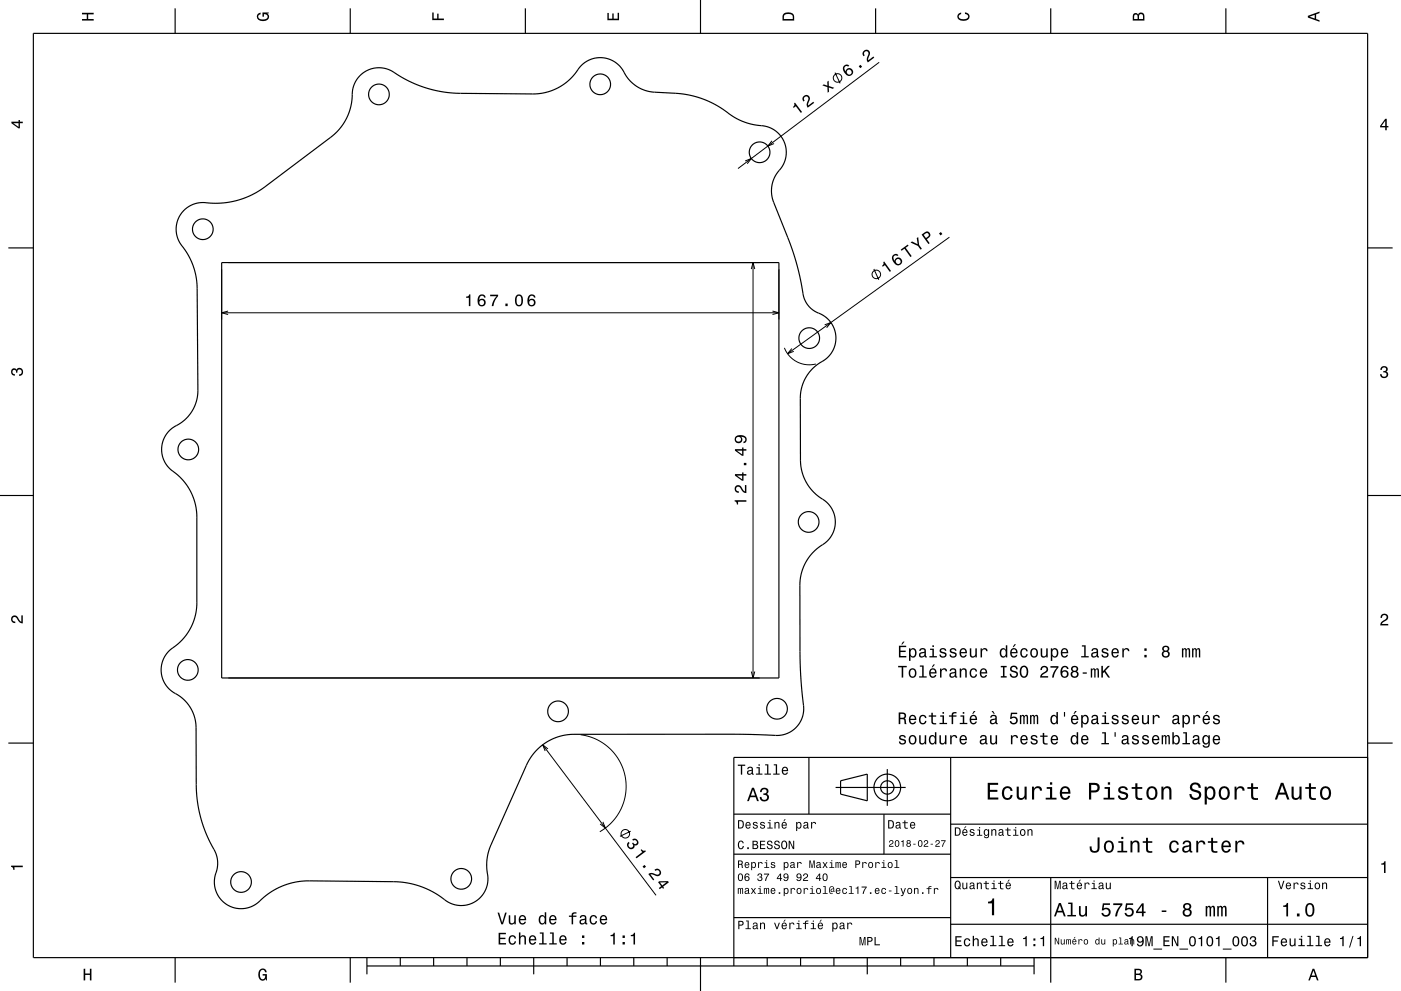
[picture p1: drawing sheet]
<svg xmlns="http://www.w3.org/2000/svg" width="420mm" height="297mm" viewBox="0 0 420 297" stroke-linecap="round" stroke-linejoin="round" font-family="sans-serif">
<g fill="none" stroke="#000" stroke-width=".3">
<path d="M263.6 18.7l-42.4 31.8M250.3 21.8l1.6 3.2M223.4 48.3l1.8-.8-1.2 1.6M231.4 42.2l-1.2 1.6 1.9-.8M68.4 78.7h159.4M225.8 78.7v124.5M284.6 71.1l-48.5 34.9M66.5 80.7v15M66.5 93.7h167M68.4 93.2l-1.9 .5 1.9 .6M225.2 80.6l.6-1.9 .5 1.9M231.6 93.2l1.9 .5-1.9 .6"/>
<path d="M233.5 80.7v15M247.2 97.4l1.9-.7-1.3 1.5M262 80.6l1.5 3.3M235.2 104.3a8 8 0 0 0 9.4 4.8M237.4 104.5l-1.3 1.5 1.9-.7M68.4 203.2h159.4M225.2 201.3l.6 1.9 .5-1.9M162.7 223.2l34 45.1M164.3 224.4l-1.6-1.2 .7 1.9M174.1 220.2l2.7 .6 2 .8 2 1.1 1.9 1.6 1.7 1.8 1.4 2.1 .9 2.1 .7 2.4 .3 2.2-.1 2.5-.5 2.4-.8 2.4-1.2 2.2-1.4 1.7-1.8 1.8-2.1 1.4M180.7 246.3l.8 1.9-1.6-1.3M189.1 249.1l-3.2 1.6"/>
<circle cx="251.1" cy="23.4" r="1.28"/>
<circle cx="262.7" cy="82.2" r="1.28"/>
<circle cx="187.5" cy="249.9" r="1.28"/>
</g>
<g fill="none" stroke="#000" stroke-width=".35">
<path d="M10 10h400v277h-400zM52.5 2.5v7.5M105 2.5v7.5M157.5 2.5v7.5M210 0v10M262.5 2.5v7.5M315 2.5v7.5M367.5 2.5v7.5M2.5 74.3h7.5M55.1 63.1a8.9 8.9 0 0 1 8.4-2.2l3.2-.1 3.7-.6 3.1-.9 3.2-1.5 2.5-1.7 20.2-15.1 2.5-2.5 2.1-3.3 1.2-3.3 .4-3.6a8.1 8.1 0 0 1 5-7.4 8.1 8.1 0 0 1 8.8 1.6l3.5 2 3.2 1.3 3.3 1 4.2 .9 4 .3 22.8 .1 4-.6 3.2-1.4 3.2-2.3 2.4-2.9a8.2 8.2 0 0 1 7.8-3.6 8.2 8.2 0 0 1 6.7 5.4l2.4 2.6 3 1.7 2.7 .6 9 .6 4.4 1 5.3 2.2 5.2 3.5 2.6 1.4 2.9 .9 3.2 .5a8.1 8.1 0 0 1 6.9 5.5 8.1 8.1 0 0 1-2.3 8.6l-1 1.7-.6 1.9-.1 1.8 .2 1.9 6.4 17 1.6 5.5 1.1 5.7a8 8 0 0 0 5.9 7.1 8.1 8.1 0 0 1 4.1 7.7 8.1 8.1 0 0 1-5.2 6.9l-1.9 1.6-1.6 2-1.1 2.2-.7 2.4-.2 2 .1 19.2 .6 3.5 1.4 3.1 2 2.6 2.7 2.1a8.1 8.1 0 0 1-1.1 14.3l-2.3 2-1.7 2.4-1.2 2.8-.5 2.7v24.1l.3 6.7 .7 7a8.2 8.2 0 0 1-10.1 8.6l-11-.3-48.2 .1-3 .4-3.3 1.1-2.3 1.4-1.9 1.6-1.8 2.1-1.4 2.4-11.2 25.3-.8 3.7 .3 4a8.1 8.1 0 0 1-4.4 8.5 8.1 8.1 0 0 1-9.5-1.7l-2.5-1.6-3-1.4-2.8-.9-3.2-.6-28.6-.4-4 .4-3.8 1.2-3.5 1.9-3 2.5a8.1 8.1 0 0 1-10.4 .8 8.1 8.1 0 0 1-2.5-10.1 9.8 9.8 0 0 0-1.9-8l-1.5-3.2-1.1-3.3-1.4-6.6-.3-3.8v-17.9l-.4-2.5-.8-2.4-1.3-2.1-1.8-1.8-1.9-1.3a8.1 8.1 0 0 1 .2-14.4l2.2-2.1 1.8-2.4 1.2-2.7 .8-2.9 .2-2.5v-26.3l-.6-4-1.4-3.4-2.3-3.3-2.8-2.5a8.1 8.1 0 0 1 2-14.4l2.3-1.9 1.6-2.2 1.1-2.5 .4-3-.3-33.1-.5-2.7-.9-2.6-1.2-2.5-1.5-2.3a8 8 0 0 1 .2-11zM66.5 78.7h167v124.5h-167zM410 74.3h7.5"/>
<path d="M0 148.5h10M410 148.5h10M2.5 222.7h7.5M242.5 227v17M250.5 236h21M252 234l8-2v8l-8-2zM266 230.5v11M285 227v60M410 222.7h7.5M410 227h-190v62.5M220 244h65M220 256h65"/>
<path d="M265 244v12M285 247h125M220 275h65M285 277h125M285 263h125M315 263v31.5M380 263v24M52.5 287v7.5M105 287v7.5M110 289.5h200M110 287v5M120 287v2.5"/>
<path d="M130 287v2.5M140 287v2.5M150 287v2.5M160 287v5M170 287v2.5M180 287v2.5M190 287v2.5M200 287v2.5M210 287v10M230 287v2.5M240 287v2.5M250 287v2.5"/>
<path d="M260 287v5M270 287v2.5M280 287v2.5M290 287v2.5M300 287v2.5M310 287v5M367.5 287v7.5"/>
<circle cx="113.6" cy="28.3" r="3.1"/>
<circle cx="179.9" cy="25.3" r="3.1"/>
<circle cx="227.7" cy="45.6" r="3.1"/>
<circle cx="60.8" cy="68.7" r="3.1"/>
<circle cx="242.6" cy="101.3" r="3.1"/>
<circle cx="56.5" cy="134.7" r="3.1"/>
<circle cx="242.4" cy="156.4" r="3.1"/>
<circle cx="56.3" cy="200.8" r="3.1"/>
<circle cx="167.3" cy="213.2" r="3.1"/>
<circle cx="232.9" cy="212.4" r="3.1"/>
<circle cx="266" cy="236" r="4"/>
<circle cx="266" cy="236" r="2"/>
<circle cx="72.3" cy="264.3" r="3.1"/>
<circle cx="138.3" cy="263.4" r="3.1"/>
</g>
<g fill="#000">
<path d="M24.6 3.8h3.5v.5h-1.7v1.4h1.7v.5h-3.5v-.5h1.4v-1.4h-1.4z" fill-rule="evenodd"/>
<path d="M77.3 4.2l.8-.4v.5l-.3 .1a.68 .68 0 0 0-.4 .6 .68 .68 0 0 0 .4 .6 1.68 1.68 0 0 0 2.4-.6 .93 .93 0 0 0-1.1-.8v.8h-.4v-1.3h1.9v.3l-.5 .1 .4 .4a1.19 1.19 0 0 1-.9 1.7 1.9 1.9 0 0 1-2.6-1.3z" fill-rule="evenodd"/>
<path d="M129.6 3.8h.4v1.8h1.1v-1.5h.4v1.5h1.6v.4h-3.5z" fill-rule="evenodd"/>
<path d="M182.1 3.9h.4v1.7h1.1v-1.6h.4v1.6h1.2v-1.8h.4v2.3h-3.5z" fill-rule="evenodd"/>
<path d="M235 4a2.21 2.21 0 0 0-.4 2.2h3.5v-1.2a1.92 1.92 0 0 0-3.1-1zM235.3 4.4l.4-.2a1.45 1.45 0 0 1 2 .8v.7h-2.7l.1-1z" fill-rule="evenodd"/>
<path d="M252.9 19.8a2.12 2.12 0 0 0 1.9 3 1.16 1.16 0 0 0 1-1.2 1.16 1.16 0 0 0-1.1-1.1 1.16 1.16 0 0 0-1.2 .9 1.03 1.03 0 0 1-.1-1.5l.4-.1 .4 .2 .4-.3a1.04 1.04 0 0 0-1.7 .1zM253.8 21.6a.75 .75 0 0 1 1.5 0 .75 .75 0 0 1-1.5 0zM257.4 19.8l.5 .6 .5-.4-.4-.6zM259 15.2a1.11 1.11 0 0 0-.1 1.7l.3-.3a.71 .71 0 0 1 0-1 .71 .71 0 0 1 .9-.1 .71 .71 0 0 1 .2 1l-.2 .3a1.63 1.63 0 0 0 .1 1.9l1.9-1.4-.3-.4-1.5 1.2 .2-1.2a1.15 1.15 0 0 0 .1-1.5 1.15 1.15 0 0 0-1.6-.2z" fill-rule="evenodd"/>
<path d="M287.3 4.2l.8-.4v.4l-.3 .1a.66 .66 0 0 0-.4 .6 .66 .66 0 0 0 .4 .6 1.69 1.69 0 0 0 2.5-.5 .9 .9 0 0 0-1-.8v-.5a1.24 1.24 0 0 1 1.4 1.1 1.24 1.24 0 0 1-1.1 1.4 1.93 1.93 0 0 1-2.6-1.2z" fill-rule="evenodd"/>
<path d="M339.8 4.2l-.2 2h3.5v-1.4a.98 .98 0 0 0-.7-1 .98 .98 0 0 0-1.2 .6 .84 .84 0 0 0-1.4-.2zM340.1 4.5l.4-.1 .4 .1 .1 1.2h-1zM341.6 4.4l.4-.2a.58 .58 0 0 1 .7 .7v.8h-1.2z" fill-rule="evenodd"/>
<path d="M392.1 4.7v.6l3.5 1.2v-.4l-1-.4v-1.4l1-.4v-.4zM392.6 5l1.5-.5v1z" fill-rule="evenodd"/>
<path d="M3.4 36.5v.4l2.1 1.6h.5v-1.6h.8v-.4h-.8v-.5h-.4v.5zM4 36.9h1.6v1.1z" fill-rule="evenodd"/>
<path d="M238.1 31a.77 .77 0 0 1-.4 1.1l.2 .2 .7-.5 1.5 2 .3-.2-2.1-2.9zM241 28.7a1.12 1.12 0 0 0-.1 1.7l.3-.2a.7 .7 0 0 1-.1-1 .7 .7 0 0 1 1-.1 .7 .7 0 0 1 .1 .9l-.1 .4a1.63 1.63 0 0 0 .1 1.9l1.9-1.5-.3-.3-1.5 1.1 .2-1.1a1.15 1.15 0 0 0 .1-1.6 1.15 1.15 0 0 0-1.6-.2zM246.5 25.6l1.5 .5 .1 1.7 .4-.3v-1.3l1.2 .4 .4-.3-1.6-.5-.1-1.6-.4 .3 .1 1.2-1.2-.4z" fill-rule="evenodd"/>
<path d="M415.3 35.6l-1.6 2.1v.5h1.6v.8h.4v-.8h.5v-.4h-.5v-2.2zM415.3 36.2v1.6h-1.1z" fill-rule="evenodd"/>
<path d="M270 74.8l.3 .4 .8-.7 1.8 2.5 .4-.2-1.8-2.5 .9-.7-.3-.3zM273 72.7l2.2 1 .8 1.1 .4-.2-.9-1.2-.2-2.4-.5 .3 .3 1.9-1.7-.8zM276.3 70.3l2 2.9 .4-.3-.9-1.2a1.34 1.34 0 0 0 .9-1.9 .93 .93 0 0 0-1.4-.2zM276.9 70.4l.5-.4a.6 .6 0 0 1 .9 .1 .6 .6 0 0 1-.2 .9l-.5 .3zM281.5 69.9l.4 .7 .6-.5-.4-.6z" fill-rule="evenodd"/>
<path d="M139.7 88.9v.4h.9v2.4h.4v-3.5h-.3a.77 .77 0 0 1-1 .7zM143.7 88.5a2.39 2.39 0 0 0 .2 3.2 1.16 1.16 0 0 0 1.5-.3 1.16 1.16 0 0 0-.2-1.5 1.16 1.16 0 0 0-1.5 0 1.02 1.02 0 0 1 .8-1.3l.4 .2 .2 .4h.5a1.11 1.11 0 0 0-.7-.9 1.11 1.11 0 0 0-1.2 .2zM143.6 90.7a.75 .75 0 0 1 1.5 0 .75 .75 0 0 1-1.5 0zM146.9 88.3v.5h2a5.2 5.2 0 0 0-1.5 2.9h.5a5.3 5.3 0 0 1 1.4-3v-.4zM151.5 91v.7h.7v-.7zM154.7 88.7a2.02 2.02 0 0 0 .9 3.1 2.03 2.03 0 0 0 .9-3.1 1.11 1.11 0 0 0-1.8 0zM155.2 88.7h.7a2.38 2.38 0 0 1 0 2.6h-.7a2.38 2.38 0 0 1 0-2.6zM158.6 88.5a2.39 2.39 0 0 0 .2 3.2 1.16 1.16 0 0 0 1.6-.3 1.16 1.16 0 0 0-.2-1.5 1.16 1.16 0 0 0-1.6 0 1.02 1.02 0 0 1 .8-1.3l.5 .2 .2 .4h.4a1.11 1.11 0 0 0-.7-.9 1.11 1.11 0 0 0-1.2 .2zM158.6 90.7a.75 .75 0 0 1 1.5 0 .75 .75 0 0 1-1.5 0z" fill-rule="evenodd"/>
<path d="M264.8 78.6a.77 .77 0 0 1-.4 1.1l.2 .2 .7-.4 1.4 2 .4-.3-2-2.8zM267.7 76.5a2.12 2.12 0 0 0 1.7 3 1.16 1.16 0 0 0 1.1-1.1 1.16 1.16 0 0 0-1.1-1.2 1.16 1.16 0 0 0-1.2 1 1.02 1.02 0 0 1-.1-1.5l.5-.2 .4 .2 .3-.2a1.04 1.04 0 0 0-1.6 0zM268.5 78.4a.75 .75 0 0 1 1.5 0 .75 .75 0 0 1-1.5 0z" fill-rule="evenodd"/>
<path d="M3.6 110.6a.86 .86 0 0 1 1.4 .2 1.12 1.12 0 0 1 1.5-.4 1.12 1.12 0 0 1 .3 1.6l-.5 .6-.6 .1v-.5a.72 .72 0 0 0 .9-.6 .72 .72 0 0 0-.8-.8 .72 .72 0 0 0-.6 .9h-.4a.62 .62 0 0 0-.4-.8 .62 .62 0 0 0-.8 .5 .62 .62 0 0 0 .5 .7h.4l-.1 .5a1.17 1.17 0 0 1-1-.7 1.17 1.17 0 0 1 .2-1.3z" fill-rule="evenodd"/>
<path d="M414.1 110a1.01 1.01 0 0 1 1.5-.2 1.01 1.01 0 0 1 0 1.6 1.12 1.12 0 0 1 .4 1.5 1.12 1.12 0 0 1-1.6 .3l-.6-.5-.1-.6h.5a.72 .72 0 0 0 .7 .9 .72 .72 0 0 0 .7-.8 .72 .72 0 0 0-.9-.6v-.4a.62 .62 0 0 0 .8-.4 .62 .62 0 0 0-.5-.8 .62 .62 0 0 0-.7 .5v.4h-.5z" fill-rule="evenodd"/>
<path d="M220.2 149.9v.4a.78 .78 0 0 1 .7 .9h.4v-.8h2.5v-.5zM220.5 145.7a1.19 1.19 0 0 0-.2 1.3 1.19 1.19 0 0 0 1.2 .7v-.5a.7 .7 0 0 1-.8-.5 .7 .7 0 0 1 .5-.8 .7 .7 0 0 1 .8 .5l.2 .3a1.63 1.63 0 0 0 1.6 1.1v-2.4h-.5v1.9l-.4-.3-1-1.4a1.09 1.09 0 0 0-1.4 .1zM220.3 142.1v.4l2.1 1.6h.5v-1.6h.9v-.4h-.9v-.5h-.4v.5zM220.9 142.5h1.6v1.2zM223 138.7v.7h.8v-.7zM220.3 134.6v.5l2.1 1.5h.5v-1.5h.9v-.5h-.9v-.5h-.4v.5zM220.9 135.1h1.6v1.1zM220.7 130.7a1.17 1.17 0 0 0-.3 1.7 1.17 1.17 0 0 0 1.7 .2 1.17 1.17 0 0 0 .1-1.7 1.02 1.02 0 0 1 1.2 .8l-.1 .5-.4 .2v.4a1.23 1.23 0 0 0 .9-1.5 1.23 1.23 0 0 0-1.5-.9l-1.1 .1zM220.6 131.6a.75 .75 0 0 1 1.5 0 .75 .75 0 0 1-1.5 0z" fill-rule="evenodd"/>
<path d="M3.6 184.7a1.22 1.22 0 0 1 2 .8l.8 .8v-1.9h.4v2.4a2.76 2.76 0 0 1-2-1.8 .69 .69 0 0 0-1.1 .5 .69 .69 0 0 0 .9 .8v.4a1.19 1.19 0 0 1-1.2-.6 1.19 1.19 0 0 1 .2-1.4z" fill-rule="evenodd"/>
<path d="M270.7 192.3l-.5 .8h.3l.7-.8zM269.5 193.5v3.5h2.2v-.4h-1.8v-1.2h1.6v-.4h-1.6v-1.1h1.8v-.4zM272.5 194.3v3.8h.5v-1.5a.93 .93 0 0 0 1 .5 .93 .93 0 0 0 .7-.8 1.27 1.27 0 0 0 0-1.5 1.27 1.27 0 0 0-1.4-.5l-.3 .4v-.4zM273.1 194.9a.63 .63 0 0 1 .7-.3 .63 .63 0 0 1 .5 .6v.5a.84 .84 0 0 1-.6 1 1.18 1.18 0 0 1-.6-1.8zM275.9 194.4l-.3 .7h.4a.55 .55 0 0 1 .7-.5 .55 .55 0 0 1 .3 .7l-.2 .1a.91 .91 0 0 0-1.3 .5 .91 .91 0 0 0 .8 1.2l.9-.4 .1 .3h.5v-.3l-.2-.1v-1.6a1.02 1.02 0 0 0-1.7-.6zM276 196l1.1-.4a.77 .77 0 0 1-.2 .9 .77 .77 0 0 1-.9 .1zM278.8 194.4v.4h.7v1.8h-.9v.4h2.3v-.4h-.9v-2.2zM279.5 193.4v.5h.5v-.5zM281.9 194.4l-.2 .3a.96 .96 0 0 0 1.2 1.2l.3 .1a.6 .6 0 0 1-.5 .8 .6 .6 0 0 1-.7-.6h-.4a1.03 1.03 0 0 0 1.3 .9 1.03 1.03 0 0 0 .7-1.4l-1.4-.5a.54 .54 0 0 1 .4-.7 .54 .54 0 0 1 .7 .5h.4a1.08 1.08 0 0 0-1.8-.6zM285 194.4l-.2 .3a.96 .96 0 0 0 1.2 1.2l.3 .1a.6 .6 0 0 1-.5 .8 .6 .6 0 0 1-.7-.6h-.5a1.03 1.03 0 0 0 1.3 .9 1.03 1.03 0 0 0 .7-1.4l-1.3-.5a.54 .54 0 0 1 .4-.7 .54 .54 0 0 1 .6 .5h.4a1.09 1.09 0 0 0-1.7-.6zM287.9 194.6a1.45 1.45 0 0 0-.2 1.6 1.45 1.45 0 0 0 1.4 .8l.7-.8h-.4l-.6 .5a.76 .76 0 0 1-.7-.9h1.8a1.16 1.16 0 0 0-.5-1.4 1.16 1.16 0 0 0-1.5 .2zM288.3 194.8l.2-.1a.67 .67 0 0 1 .7 .1 .67 .67 0 0 1 .2 .6h-1.3zM290.7 194.3v1.8a.89 .89 0 0 0 .7 1 .89 .89 0 0 0 1-.5v.4h.4v-2.7h-.4v1.6a.65 .65 0 0 1-.4 .7 .65 .65 0 0 1-.8-.3v-2zM294 194.3v2.7h.4v-1.5a.66 .66 0 0 1 .4-.8 .66 .66 0 0 1 .8 .2v.3h.5a.89 .89 0 0 0-.7-1 .89 .89 0 0 0-1 .6v-.5zM300 194.6a1.49 1.49 0 0 0-.3 1.6 1.49 1.49 0 0 0 1.3 .9l.5-.5v.4h.5v-3.6h-.5v1.3a.89 .89 0 0 0-1.5-.1zM300.3 194.9a.62 .62 0 0 1 .7-.3 .62 .62 0 0 1 .5 .6v.5a.83 .83 0 0 1-.7 1 1.19 1.19 0 0 1-.5-1.8zM304.1 193.1l-.5 .8h.3l.7-.8zM303.1 194.6a1.45 1.45 0 0 0-.2 1.6 1.45 1.45 0 0 0 1.4 .8l.7-.8h-.4l-.6 .5a.76 .76 0 0 1-.7-.9h1.8a1.16 1.16 0 0 0-.5-1.4 1.16 1.16 0 0 0-1.5 .2zM303.5 194.8l.2-.1a.67 .67 0 0 1 .7 .1 .67 .67 0 0 1 .2 .6h-1.3zM306.2 194.6a1.45 1.45 0 0 0-.3 1.7 1.45 1.45 0 0 0 1.5 .7l.6-.5 .1-.5h-.4l-.4 .7a1.02 1.02 0 0 1-1-1 1.02 1.02 0 0 1 1-1.1l.4 .6h.4a1.09 1.09 0 0 0-.8-1 1.09 1.09 0 0 0-1.1 .4zM309.1 194.6a1.45 1.45 0 0 0-.2 1.7 1.45 1.45 0 0 0 1.6 .7 1.45 1.45 0 0 0 .7-1.8 1.45 1.45 0 0 0-1.7-.9zM309.5 194.9a.67 .67 0 0 1 .7-.3 .67 .67 0 0 1 .5 .6 .93 .93 0 0 1 0 1.1 .93 .93 0 0 1-1 .4 1.37 1.37 0 0 1-.2-1.8zM312 194.3v1.8a.89 .89 0 0 0 .6 1 .89 .89 0 0 0 1.1-.5v.4h.4v-2.7h-.5v1.6a.64 .64 0 0 1-.3 .7 .64 .64 0 0 1-.8-.3l-.1-2zM315 194.3v3.8h.5v-1.5a.93 .93 0 0 0 1 .5 .93 .93 0 0 0 .7-.8 1.27 1.27 0 0 0 0-1.5 1.27 1.27 0 0 0-1.4-.5l-.3 .4v-.4zM315.6 194.9a.63 .63 0 0 1 .7-.3 .63 .63 0 0 1 .5 .6v.5a.84 .84 0 0 1-.6 1 1.18 1.18 0 0 1-.6-1.8zM318.3 194.6a1.45 1.45 0 0 0-.2 1.6 1.45 1.45 0 0 0 1.4 .8l.7-.8h-.4l-.6 .5a.76 .76 0 0 1-.7-.9h1.7a1.16 1.16 0 0 0-.4-1.4 1.16 1.16 0 0 0-1.5 .2zM318.7 194.8l.2-.1a.67 .67 0 0 1 .7 .1 .67 .67 0 0 1 .2 .6h-1.3zM324.3 193.4v.4h.7v2.8h-.9v.4h2.3v-.4h-.9v-3.2zM327.5 194.4l-.3 .7h.4a.55 .55 0 0 1 .7-.5 .55 .55 0 0 1 .4 .7l-.2 .1a.91 .91 0 0 0-1.3 .5 .91 .91 0 0 0 .7 1.2l.9-.4 .1 .3h.6v-.3l-.3-.1v-1.6a1.02 1.02 0 0 0-.7-.8 1.02 1.02 0 0 0-1 .2zM327.6 196l1.1-.4a.77 .77 0 0 1-.2 .9 .77 .77 0 0 1-.8 .1zM330.5 194.4l-.2 .3a.96 .96 0 0 0 1.2 1.2l.3 .1a.6 .6 0 0 1-.5 .8 .6 .6 0 0 1-.7-.6h-.4a1.03 1.03 0 0 0 1.3 .9 1.03 1.03 0 0 0 .6-1.4l-1.3-.5a.53 .53 0 0 1 .4-.7 .53 .53 0 0 1 .6 .5h.5a1.09 1.09 0 0 0-1.8-.6zM333.5 194.6a1.45 1.45 0 0 0-.3 1.6 1.45 1.45 0 0 0 1.5 .8l.7-.8h-.5l-.6 .5a.76 .76 0 0 1-.7-.9h1.8a1.16 1.16 0 0 0-.5-1.4 1.16 1.16 0 0 0-1.4 .2zM333.8 194.8l.2-.1a.67 .67 0 0 1 .7 .1 .67 .67 0 0 1 .3 .6h-1.4zM336.5 194.3v2.7h.4v-1.5a.67 .67 0 0 1 .4-.8 .67 .67 0 0 1 .8 .2v.3h.5a.89 .89 0 0 0-.7-1 .89 .89 0 0 0-1 .6v-.5zM343.1 196.3v.7h.7v-.7zM343.1 194.3v.8h.7v-.8zM348.7 193.7l-.2 .3a.8 .8 0 0 0 .4 1.1 1.09 1.09 0 0 0-.2 1.7 1.09 1.09 0 0 0 1.6 0 1.09 1.09 0 0 0-.2-1.7 .95 .95 0 0 0 .3-1.3 .95 .95 0 0 0-1.4-.2zM348.8 196a.71 .71 0 0 1 1.4 0 .71 .71 0 0 1-1.4 0zM348.9 194.5a.6 .6 0 0 1 1.2 0 .6 .6 0 0 1-1.2 0zM354.3 194.3v2.7h.4l.1-2.1 .2-.3h.2l.2 .3v2.1h.4v-2.1l.3-.3 .3 .5v1.9h.4v-1.9a.69 .69 0 0 0-.5-.9l-.6 .4-.5-.4-.5 .4v-.3zM357.4 194.3v2.7h.4v-2.1l.2-.3h.3l.1 .3v2.1h.4v-2.1l.4-.3 .2 .5v1.9h.4v-1.9a.69 .69 0 0 0-.5-.9l-.6 .4-.5-.4-.4 .4v-.3z" fill-rule="evenodd"/>
<path d="M414.2 184.2a1.18 1.18 0 0 1 1.9 .3 1.18 1.18 0 0 1-1 1.7l-.8 .8h1.9v.4h-2.4a2.76 2.76 0 0 1 1.8-2 .69 .69 0 0 0-.5-1.1 .69 .69 0 0 0-.8 .9h-.4z" fill-rule="evenodd"/>
<path d="M269.4 213.5v3.5h.5v-1.5l1 .1 .3 1.4h.6l-.3-1.5-.3-.2a.97 .97 0 0 0 .4-1.1 .97 .97 0 0 0-1-.7zM269.9 213.9h.6a.6 .6 0 0 1 .7 .6 .6 .6 0 0 1-.8 .6h-.5zM272.8 214.6a1.46 1.46 0 0 0-.3 1.6 1.46 1.46 0 0 0 1.5 .9l.7-.9h-.5l-.6 .5a.76 .76 0 0 1-.7-.9h1.8a1.17 1.17 0 0 0-.5-1.4 1.17 1.17 0 0 0-1.4 .2zM273.1 214.8l.2-.1a.67 .67 0 0 1 .7 .1 .67 .67 0 0 1 .2 .6h-1.3zM275.8 214.6a1.45 1.45 0 0 0-.2 1.7 1.45 1.45 0 0 0 1.5 .7l.5-.5 .1-.4h-.4l-.4 .6a1.02 1.02 0 0 1-1-1 1.02 1.02 0 0 1 1-1.1l.4 .6h.4a1.09 1.09 0 0 0-.7-1 1.09 1.09 0 0 0-1.2 .4zM279.2 213.6v.8h-.8v.4h.8v1.8a1.04 1.04 0 0 0 1.5 .5v-.4a.68 .68 0 0 1-1-.3l-.1-1.6h1.1v-.4h-1.1v-.8zM281.9 214.4v.4h.7v1.8h-.9v.4h2.2v-.4h-.9v-2.2zM282.5 213.4v.5h.5v-.5zM284.5 214.4v.4h.8v2.2h.4v-2.2h1v-.4h-1l.1-.4 .9-.2v-.4a.95 .95 0 0 0-1 0 .95 .95 0 0 0-.4 1zM287.9 214.4v.4h.7v1.8h-.9v.4h2.3v-.4h-.9v-2.2zM288.6 213.4v.5h.5v-.5zM292 213.1l-.6 .8h.3l.7-.8zM291 214.6a1.45 1.45 0 0 0-.3 1.6 1.45 1.45 0 0 0 1.5 .9l.7-.9h-.5l-.6 .5a.75 .75 0 0 1-.7-.9h1.8a1.16 1.16 0 0 0-.5-1.4 1.16 1.16 0 0 0-1.4 .2zM291.3 214.8l.2-.1a.67 .67 0 0 1 .7 .1 .67 .67 0 0 1 .3 .6h-1.4zM297.2 213.1l.7 .8h.3l-.5-.8zM297.1 214.4l-.3 .7h.4a.55 .55 0 0 1 .7-.5 .55 .55 0 0 1 .4 .7l-.2 .1a.91 .91 0 0 0-1.3 .5 .91 .91 0 0 0 .7 1.2l.9-.4 .1 .3h.6v-.3l-.2-.1-.1-1.6a1.02 1.02 0 0 0-1.7-.6zM297.3 216l1.1-.4a.77 .77 0 0 1-.2 .9 .77 .77 0 0 1-.9 .1zM303.1 213.6l-.3 1.8h.4a.8 .8 0 0 1 1.2-.2 .8 .8 0 0 1 0 1.3 .8 .8 0 0 1-1.2-.4h-.5a1.21 1.21 0 0 0 1.5 1.1 1.21 1.21 0 0 0 .8-1.7 1.21 1.21 0 0 0-1.7-.5l.1-1h1.5v-.4zM305.8 214.3v2.7h.4v-1.8l.2-.6h.3l.1 .3v2.1h.4v-2.1l.3-.3 .3 .5v1.9h.4v-1.9a.69 .69 0 0 0-.5-.9l-.6 .4-.5-.4-.4 .4v-.3zM308.8 214.3v2.7h.4v-1.8l.2-.6h.3l.1 .3v2.1h.4v-2.1l.4-.3 .2 .5v1.9h.4v-1.9a.69 .69 0 0 0-.5-.9l-.5 .4-.5-.4-.5 .4v-.3zM315.2 214.6a1.49 1.49 0 0 0-.3 1.6 1.49 1.49 0 0 0 1.3 .9l.5-.5v.4h.4v-3.6h-.4v1.3a.89 .89 0 0 0-1.5-.1zM315.5 214.9a.62 .62 0 0 1 .7-.3 .62 .62 0 0 1 .4 .6 .91 .91 0 0 1 .1 1.1 .91 .91 0 0 1-1 .4l-.3-.6zM319 213.4v1.4h.3v-1.4zM322.3 213.1l-.5 .8h.3l.7-.8zM321.3 214.6a1.45 1.45 0 0 0-.2 1.6 1.45 1.45 0 0 0 1.4 .9l.7-.9h-.4l-.6 .5a.76 .76 0 0 1-.7-.9h1.8a1.16 1.16 0 0 0-.5-1.4 1.16 1.16 0 0 0-1.5 .2zM321.7 214.8l.2-.1a.67 .67 0 0 1 .7 .1 .67 .67 0 0 1 .2 .6h-1.3zM324.1 214.3v3.8h.5v-1.5a.93 .93 0 0 0 1 .5 .93 .93 0 0 0 .7-.8 1.27 1.27 0 0 0 0-1.5 1.27 1.27 0 0 0-1.4-.5l-.3 .4v-.4zM324.8 214.9a.63 .63 0 0 1 .6-.3 .63 .63 0 0 1 .5 .6v.5a.84 .84 0 0 1-.6 1 1.18 1.18 0 0 1-.5-1.8zM327.5 214.4l-.3 .7h.4a.55 .55 0 0 1 .7-.5 .55 .55 0 0 1 .4 .7l-.2 .1a.91 .91 0 0 0-1.3 .5 .91 .91 0 0 0 .7 1.2l.9-.4 .1 .3h.6v-.3l-.3-.1v-1.6a1.02 1.02 0 0 0-.7-.8 1.02 1.02 0 0 0-1 .2zM327.6 216l1.1-.4a.77 .77 0 0 1-.2 .9 .77 .77 0 0 1-.8 .1zM330.4 214.4v.4h.7v1.8h-.9v.4h2.3v-.4h-.9v-2.2zM331.1 213.4v.5h.5v-.5zM333.5 214.4l-.2 .3a.96 .96 0 0 0 1.2 1.2l.3 .1a.6 .6 0 0 1-.5 .8 .6 .6 0 0 1-.6-.6h-.5a1.03 1.03 0 0 0 1.3 .9 1.03 1.03 0 0 0 .7-1.4l-1.4-.5a.54 .54 0 0 1 .5-.7 .54 .54 0 0 1 .6 .5h.4a1.08 1.08 0 0 0-1.8-.6zM336.6 214.4l-.2 .3a.96 .96 0 0 0 1.2 1.2l.3 .1a.6 .6 0 0 1-.5 .8 .6 .6 0 0 1-.7-.6h-.4a1.03 1.03 0 0 0 1.2 .9 1.03 1.03 0 0 0 .7-1.4l-1.3-.5a.54 .54 0 0 1 .4-.7 .54 .54 0 0 1 .6 .5h.4a1.08 1.08 0 0 0-1.7-.6zM339.6 214.6a1.45 1.45 0 0 0-.3 1.6 1.45 1.45 0 0 0 1.5 .9l.6-.9h-.4l-.6 .5a.75 .75 0 0 1-.7-.9h1.8a1.16 1.16 0 0 0-.5-1.4 1.16 1.16 0 0 0-1.4 .2zM339.9 214.8l.2-.1a.67 .67 0 0 1 .7 .1 .67 .67 0 0 1 .2 .6h-1.3zM342.3 214.3v1.8a.89 .89 0 0 0 .7 1 .89 .89 0 0 0 1-.5v.4h.5v-2.7h-.5v1.6a.64 .64 0 0 1-.4 .7 .64 .64 0 0 1-.8-.3v-2zM345.6 214.3v2.7h.4v-1.5a.66 .66 0 0 1 .4-.8 .66 .66 0 0 1 .8 .2v.3h.5a.89 .89 0 0 0-.7-1 .89 .89 0 0 0-1 .6v-.5zM351.8 214.4l-.3 .7h.4a.55 .55 0 0 1 .7-.5 .55 .55 0 0 1 .3 .7l-.2 .1a.91 .91 0 0 0-1.2 .5 .91 .91 0 0 0 .7 1.2l.9-.4 .1 .3h.5v-.3l-.2-.1v-1.6a1.02 1.02 0 0 0-1.7-.6zM351.9 216l1.1-.4a.77 .77 0 0 1-.2 .9 .77 .77 0 0 1-.9 .1zM354.5 214.3v3.8h.4v-1.5a.93 .93 0 0 0 1 .5 .93 .93 0 0 0 .8-.8 1.28 1.28 0 0 0 0-1.5 1.28 1.28 0 0 0-1.4-.5l-.4 .4v-.4zM355.1 214.9a.63 .63 0 0 1 .7-.3 .63 .63 0 0 1 .5 .6v.5a.84 .84 0 0 1-.7 1 1.18 1.18 0 0 1-.5-1.8zM357.7 214.3v2.7h.5v-1.5a.67 .67 0 0 1 .3-.8 .67 .67 0 0 1 .8 .2l.1 .3h.4a.89 .89 0 0 0-.7-1 .89 .89 0 0 0-1 .6v-.5zM361.8 213.1l-.5 .8h.3l.7-.8zM360.8 214.6a1.45 1.45 0 0 0-.2 1.6 1.45 1.45 0 0 0 1.4 .9l.7-.9h-.4l-.6 .5a.75 .75 0 0 1-.7-.9h1.7a1.16 1.16 0 0 0-.4-1.4 1.16 1.16 0 0 0-1.5 .2zM361.2 214.8l.2-.1a.67 .67 0 0 1 .7 .1 .67 .67 0 0 1 .2 .6h-1.3zM363.9 214.4l-.2 .3a.96 .96 0 0 0 1.2 1.2l.3 .1a.6 .6 0 0 1-.5 .8 .6 .6 0 0 1-.7-.6h-.4a1.03 1.03 0 0 0 1.3 .9 1.03 1.03 0 0 0 .6-1.4l-1.3-.5a.54 .54 0 0 1 .4-.7 .54 .54 0 0 1 .6 .5h.5a1.08 1.08 0 0 0-1.8-.6z" fill-rule="evenodd"/>
<path d="M269.2 199.6v.4h1.1v3.1h.5v-3.1h1v-.4zM272.7 200.6a1.45 1.45 0 0 0-.2 1.8 1.45 1.45 0 0 0 1.6 .7 1.45 1.45 0 0 0 .7-1.8 1.45 1.45 0 0 0-1.7-.9zM273 200.9a.67 .67 0 0 1 .8-.2 .67 .67 0 0 1 .4 .6 .93 .93 0 0 1 .1 1 .93 .93 0 0 1-1 .4 1.37 1.37 0 0 1-.3-1.8zM275.8 199.4v.4h.7v2.9h-1v.4h2.3v-.4h-.9v-3.3zM279.8 199.1l-.5 .9h.3l.7-.9zM278.8 200.6a1.45 1.45 0 0 0-.2 1.7 1.45 1.45 0 0 0 1.4 .8l.7-.8h-.4l-.6 .5a.76 .76 0 0 1-.7-1h1.8a1.16 1.16 0 0 0-.5-1.3 1.16 1.16 0 0 0-1.5 .1zM279.2 200.9l.2-.2a.67 .67 0 0 1 .7 .1 .67 .67 0 0 1 .2 .7h-1.3zM281.8 200.4v2.7h.5v-1.6a.67 .67 0 0 1 .3-.8 .67 .67 0 0 1 .8 .3l.1 .2h.4a.89 .89 0 0 0-.7-.9 .89 .89 0 0 0-1 .5v-.4zM285 200.5l-.3 .6h.4a.55 .55 0 0 1 .7-.5 .55 .55 0 0 1 .4 .8h-.2a.91 .91 0 0 0-1.3 .6 .91 .91 0 0 0 .7 1.1l.9-.4 .1 .3 .6 .1-.3-.6v-1.4a1.02 1.02 0 0 0-.7-.8 1.02 1.02 0 0 0-1 .2zM285.1 202l1.1-.3a.77 .77 0 0 1-.2 .9 .77 .77 0 0 1-.8 .1zM287.7 200.4v2.7h.5v-1.6a.64 .64 0 0 1 .4-.8 .64 .64 0 0 1 .8 .4v2h.4v-1.8a.89 .89 0 0 0-.6-1 .89 .89 0 0 0-1.1 .5v-.4zM291 200.6a1.45 1.45 0 0 0-.3 1.7 1.45 1.45 0 0 0 1.6 .8l.5-.6 .1-.4h-.4l-.4 .6a1.02 1.02 0 0 1-1-1 1.02 1.02 0 0 1 1-1l.4 .6h.4a1.09 1.09 0 0 0-.7-1 1.09 1.09 0 0 0-1.2 .3zM294 200.6a1.45 1.45 0 0 0-.2 1.7 1.45 1.45 0 0 0 1.4 .8l.7-.8h-.4l-.6 .5a.76 .76 0 0 1-.7-1h1.8a1.16 1.16 0 0 0-.5-1.3 1.16 1.16 0 0 0-1.5 .1zM294.4 200.9l.2-.2a.67 .67 0 0 1 .7 .1 .67 .67 0 0 1 .2 .7h-1.3zM300 199.6v.4h.7v2.6h-.7v.5h1.8v-.5h-.7v-2.6h.7v-.4zM303.1 199.8a.96 .96 0 0 0-.3 1 .96 .96 0 0 0 1 .7l.4 .1a.64 .64 0 0 1 .4 .9 .64 .64 0 0 1-1 .2l-.5-.8h-.4a1.21 1.21 0 0 0 1.5 1.3 1.21 1.21 0 0 0 .7-1.8l-1.2-.4a.62 .62 0 0 1-.1-1.1 .62 .62 0 0 1 1 .4v.3h.5a1.19 1.19 0 0 0-.7-1.1 1.19 1.19 0 0 0-1.3 .3zM306 199.9a2.03 2.03 0 0 0 1 3.3 2.03 2.03 0 0 0 .9-3.2 1.17 1.17 0 0 0-1.9-.1zM306.6 200l.4-.1a1.66 1.66 0 0 1 0 2.8 1.69 1.69 0 0 1-.4-2.7zM312.2 199.9l-.3 .9h.5a.7 .7 0 0 1 .5-.8 .7 .7 0 0 1 .8 .5 .7 .7 0 0 1-.5 .8l-.3 .2a1.64 1.64 0 0 0-1.1 1.6h2.4v-.5h-1.9l.9-.8a1.17 1.17 0 0 0 .9-1.6 1.17 1.17 0 0 0-1.9-.3zM314.9 199.6v.5h1.9a5.2 5.2 0 0 0-1.4 3h.5a5.3 5.3 0 0 1 1.4-3v-.5zM318.4 199.8a2.39 2.39 0 0 0 .2 3.3 1.16 1.16 0 0 0 1.5-.4 1.16 1.16 0 0 0-.1-1.5 1.16 1.16 0 0 0-1.6 0 1.03 1.03 0 0 1 .8-1.3l.5 .2 .2 .4h.4a1.12 1.12 0 0 0-.7-.9 1.12 1.12 0 0 0-1.2 .2zM318.4 202a.75 .75 0 0 1 1.5 0 .75 .75 0 0 1-1.5 0zM321.4 199.8l-.3 .3a.79 .79 0 0 0 .4 1.1 1.09 1.09 0 0 0-.2 1.6 1.09 1.09 0 0 0 1.7 0 1.09 1.09 0 0 0-.2-1.6 .95 .95 0 0 0 .3-1.4 .95 .95 0 0 0-1.4-.2zM321.4 202.1a.75 .75 0 0 1 1.5 0 .75 .75 0 0 1-1.5 0zM321.5 200.5a.6 .6 0 0 1 1.2 0 .6 .6 0 0 1-1.2 0zM324.6 201.5v.4h1.2v-.4zM327 200.4v2.7h.4v-2.1l.2-.3h.3l.1 .2v2.2h.4l.1-2.1 .3-.4 .2 .6v1.9h.5v-1.9a.69 .69 0 0 0-.6-.9l-.5 .4-.5-.4-.5 .3v-.2zM330.2 199.6v3.5h.4v-1.3l.4-.4 1.2 1.7h.6l-1.4-2.1 1.3-1.4h-.6l-1.5 1.6v-1.6z" fill-rule="evenodd"/>
<path d="M221.2 229.2v.3h.9v2.7h.4v-2.7h.9v-.3zM224.3 230l-.3 .5h.4a.47 .47 0 0 1 .5-.4 .47 .47 0 0 1 .4 .6l-.2 .1a.78 .78 0 0 0-1.1 .4 .78 .78 0 0 0 .6 1l.8-.3 .1 .2 .5 .1v-.3l-.3-.1v-1.3a.87 .87 0 0 0-.6-.7 .87 .87 0 0 0-.8 .2zM224.4 231.3l.9-.3v.4a.51 .51 0 0 1-.5 .5 .51 .51 0 0 1-.5-.5zM226.8 229.9v.3h.6v1.6h-.8v.4h2v-.4h-.8v-1.9zM227.4 229.1v.4h.4v-.4zM229.4 229.1v.3h.6v2.4h-.8v.4h1.9v-.4h-.8v-2.7zM232 229.1v.3h.6v2.4h-.8v.4h1.9v-.4h-.7v-2.7zM234.6 230.1a1.24 1.24 0 0 0-.2 1.4 1.24 1.24 0 0 0 1.2 .7l.6-.7h-.3l-.6 .4a.64 .64 0 0 1-.5-.8h1.5v-.2a.96 .96 0 0 0-.5-1 .96 .96 0 0 0-1.2 .2zM234.9 230.3l.7-.2 .3 .7h-1.1z" fill-rule="evenodd"/>
<path d="M269.8 220.5l-.2 .2a.96 .96 0 0 0 1.2 1.2l.3 .2a.6 .6 0 0 1-.5 .7 .6 .6 0 0 1-.7-.6h-.4a1.03 1.03 0 0 0 1.3 1 1.03 1.03 0 0 0 .6-1.5l-1.3-.4a.54 .54 0 0 1 .4-.7 .54 .54 0 0 1 .6 .5h.5a1.08 1.08 0 0 0-1.8-.6zM272.7 220.6a1.45 1.45 0 0 0-.2 1.8 1.45 1.45 0 0 0 1.6 .7 1.45 1.45 0 0 0 .7-1.8 1.45 1.45 0 0 0-1.7-.9zM273 220.9a.67 .67 0 0 1 .8-.2 .67 .67 0 0 1 .4 .6 .93 .93 0 0 1 .1 1 .93 .93 0 0 1-1 .4 1.36 1.36 0 0 1-.3-1.8zM275.6 220.4v1.7a.89 .89 0 0 0 .6 1 .89 .89 0 0 0 1-.4v.4h.5v-2.7h-.5v1.5a.65 .65 0 0 1-.4 .8 .65 .65 0 0 1-.8-.3v-2zM278.7 220.6a1.49 1.49 0 0 0-.2 1.6 1.49 1.49 0 0 0 1.2 .9l.6-.5v.5h.4v-3.7h-.4v1.4a.89 .89 0 0 0-1.6-.2zM279.1 220.9a.62 .62 0 0 1 .7-.2 .62 .62 0 0 1 .4 .6 .91 .91 0 0 1 .1 1 .91 .91 0 0 1-1 .4l-.4-.5zM281.6 220.4v1.7a.89 .89 0 0 0 .6 1 .89 .89 0 0 0 1.1-.4v.4h.4v-2.7h-.4v1.5a.65 .65 0 0 1-.4 .8 .65 .65 0 0 1-.8-.3v-2zM284.8 220.4v2.7h.5v-1.6a.66 .66 0 0 1 .4-.8 .66 .66 0 0 1 .8 .3v.2h.5a.89 .89 0 0 0-.7-.9 .89 .89 0 0 0-1.1 .5v-.4zM287.9 220.6a1.46 1.46 0 0 0-.2 1.7 1.46 1.46 0 0 0 1.4 .8l.7-.8h-.4l-.6 .5a.75 .75 0 0 1-.7-1h1.8a1.17 1.17 0 0 0-.5-1.3 1.17 1.17 0 0 0-1.5 .1zM288.3 220.9l.2-.2a.67 .67 0 0 1 .7 .1 .67 .67 0 0 1 .2 .7h-1.3zM294.1 220.5l-.3 .6h.4a.55 .55 0 0 1 .7-.5 .55 .55 0 0 1 .4 .8h-.2a.91 .91 0 0 0-1.3 .6 .91 .91 0 0 0 .7 1.1l.9-.4 .1 .3 .6 .1v-.4h-.3v-1.6a1.02 1.02 0 0 0-.7-.8 1.02 1.02 0 0 0-1 .2zM294.2 222l1.1-.3a.77 .77 0 0 1-.2 .9 .77 .77 0 0 1-.8 .1zM296.8 220.4v1.7a.89 .89 0 0 0 .6 1 .89 .89 0 0 0 1.1-.4v.4h.4v-2.7h-.4v1.5a.65 .65 0 0 1-.4 .8 .65 .65 0 0 1-.8-.3v-2zM303.1 220.4v2.7h.4v-1.6a.67 .67 0 0 1 .4-.8 .67 .67 0 0 1 .8 .3v.2h.5a.89 .89 0 0 0-.7-.9 .89 .89 0 0 0-1 .5v-.4zM306.2 220.6a1.45 1.45 0 0 0-.3 1.7 1.45 1.45 0 0 0 1.5 .8l.7-.8h-.5l-.6 .5a.75 .75 0 0 1-.7-1h1.8a1.16 1.16 0 0 0-.5-1.3 1.16 1.16 0 0 0-1.4 .1zM306.5 220.9l.2-.2a.67 .67 0 0 1 .7 .1 .67 .67 0 0 1 .2 .7h-1.3zM309.3 220.5l-.2 .2a.96 .96 0 0 0 1.2 1.2l.3 .2a.6 .6 0 0 1-.5 .7 .6 .6 0 0 1-.7-.6h-.5a1.03 1.03 0 0 0 1.3 1 1.03 1.03 0 0 0 .7-1.5l-1.4-.4a.54 .54 0 0 1 .5-.7 .54 .54 0 0 1 .6 .5h.4a1.08 1.08 0 0 0-1.7-.6zM312.6 219.7v.7h-.8v.4h.8v1.8a1.04 1.04 0 0 0 1.5 .5v-.3a.68 .68 0 0 1-1-.4l-.1-1.6h1.1v-.4h-1.1v-.7zM315.3 220.6a1.45 1.45 0 0 0-.3 1.7 1.45 1.45 0 0 0 1.5 .8l.7-.8h-.5l-.6 .5a.75 .75 0 0 1-.7-1h1.8a1.16 1.16 0 0 0-.5-1.3 1.16 1.16 0 0 0-1.4 .1zM315.6 220.9l.2-.2a.67 .67 0 0 1 .7 .1 .67 .67 0 0 1 .2 .7h-1.3zM321.2 220.6a1.49 1.49 0 0 0-.2 1.6 1.49 1.49 0 0 0 1.2 .9l.6-.5v.5h.4v-3.7h-.4v1.4a.89 .89 0 0 0-1.6-.2zM321.6 220.9a.62 .62 0 0 1 .7-.2 .62 .62 0 0 1 .4 .6 .91 .91 0 0 1 .1 1 .91 .91 0 0 1-1 .4l-.4-.5zM324.4 220.6a1.45 1.45 0 0 0-.3 1.7 1.45 1.45 0 0 0 1.5 .8l.7-.8h-.5l-.6 .5a.75 .75 0 0 1-.7-1h1.8a1.16 1.16 0 0 0-.5-1.3 1.16 1.16 0 0 0-1.4 .1zM324.7 220.9l.2-.2a.67 .67 0 0 1 .7 .1 .67 .67 0 0 1 .3 .7h-1.4zM330.4 219.4v.4h.7v2.9h-.9v.4h2.3v-.4h-1v-3.3zM334.1 219.4v1.4h.4v-1.4zM336.6 220.5l-.3 .6h.4a.55 .55 0 0 1 .7-.5 .55 .55 0 0 1 .4 .8h-.2a.91 .91 0 0 0-1.3 .6 .91 .91 0 0 0 .7 1.1l.9-.4 .1 .3 .6 .1v-.4h-.3v-1.6a1.02 1.02 0 0 0-1.7-.6zM336.8 222l1.1-.3a.77 .77 0 0 1-.2 .9 .77 .77 0 0 1-.9 .1zM339.6 220.5l-.2 .2a.96 .96 0 0 0 1.2 1.2l.3 .2a.6 .6 0 0 1-.5 .7 .6 .6 0 0 1-.7-.6h-.4a1.03 1.03 0 0 0 1.3 1 1.03 1.03 0 0 0 .7-1.5l-1.4-.4a.54 .54 0 0 1 .4-.7 .54 .54 0 0 1 .7 .5h.4a1.08 1.08 0 0 0-1.8-.6zM342.7 220.5l-.2 .2a.96 .96 0 0 0 1.1 1.2l.3 .2a.6 .6 0 0 1-.5 .7 .6 .6 0 0 1-.6-.6h-.5a1.03 1.03 0 0 0 1.3 1 1.03 1.03 0 0 0 .7-1.5l-1.4-.4a.54 .54 0 0 1 .5-.7 .54 .54 0 0 1 .6 .5h.4a1.08 1.08 0 0 0-1.7-.6zM345.6 220.6a1.45 1.45 0 0 0-.2 1.7 1.45 1.45 0 0 0 1.4 .8l.7-.8h-.4l-.6 .5a.75 .75 0 0 1-.7-1h1.8a1.16 1.16 0 0 0-.5-1.3 1.16 1.16 0 0 0-1.5 .1zM346 220.9l.2-.2a.67 .67 0 0 1 .7 .1 .67 .67 0 0 1 .2 .7h-1.3zM348.3 220.4v2.7h.4v-1.8l.2-.6h.3l.1 .2v2.2h.4v-2.1l.4-.4 .2 .6v1.9h.4v-1.9a.69 .69 0 0 0-.5-.9l-.6 .4-.5-.4-.4 .3v-.2zM351.4 219.4v3.7h.5v-.5a.92 .92 0 0 0 1 .5 .92 .92 0 0 0 .7-.8 1.27 1.27 0 0 0 0-1.4 1.27 1.27 0 0 0-1.4-.5l-.3 .4v-1.4zM352.1 220.9a.63 .63 0 0 1 .7-.2 .63 .63 0 0 1 .4 .6l.1 .4a.84 .84 0 0 1-.7 1.1 1.18 1.18 0 0 1-.5-1.9zM354.7 219.4v.4h.7v2.9h-.9v.4h2.2v-.4h-.9v-3.3zM357.8 220.5l-.2 .6h.4a.55 .55 0 0 1 .6-.5 .55 .55 0 0 1 .4 .8h-.2a.91 .91 0 0 0-1.3 .6 .91 .91 0 0 0 .8 1.1l.9-.4 .1 .3 .5 .1v-.4h-.2l-.1-1.6a1.02 1.02 0 0 0-.6-.8 1.02 1.02 0 0 0-1.1 .2zM358 222l1.1-.3a.77 .77 0 0 1-.2 .9 .77 .77 0 0 1-.9 .1zM360.7 220.6a1.49 1.49 0 0 0-.3 1.6 1.49 1.49 0 0 0 1.3 .9l.6-.4a.73 .73 0 0 1-.3 1 .73 .73 0 0 1-1-.4h-.5a1.1 1.1 0 0 0 1.3 .8 1.1 1.1 0 0 0 .9-1.2v-2.5h-.4v.4l-.4-.4a.89 .89 0 0 0-1.2 .2zM361.1 220.9a.63 .63 0 0 1 .6-.2 .63 .63 0 0 1 .5 .6 .92 .92 0 0 1 0 1 .92 .92 0 0 1-.9 .4l-.4-.5zM363.8 220.6a1.46 1.46 0 0 0-.2 1.7 1.46 1.46 0 0 0 1.4 .8l.7-.8h-.4l-.6 .5a.75 .75 0 0 1-.7-1h1.8a1.17 1.17 0 0 0-.5-1.3 1.17 1.17 0 0 0-1.5 .1zM364.2 220.9l.2-.2a.67 .67 0 0 1 .7 .1 .67 .67 0 0 1 .2 .7h-1.3z" fill-rule="evenodd"/>
<path d="M296.1 234.6v5h3.2v-.6h-2.5v-1.7h2.2v-.6h-2.2v-1.5h2.4v-.6zM300.8 236.2a2.18 2.18 0 0 0 1.2 3.6 1.51 1.51 0 0 0 1.6-1.6h-.6a.95 .95 0 0 1-.9 1 .95 .95 0 0 1-1-.9 1.6 1.6 0 0 1 .9-2.1 .86 .86 0 0 1 .9 .8h.7a1.56 1.56 0 0 0-1.1-1.3 1.56 1.56 0 0 0-1.7 .5zM304.8 235.8v2.5a1.27 1.27 0 0 0 .9 1.4 1.27 1.27 0 0 0 1.5-.7v.6h.6v-3.8h-.6v2.2a.92 .92 0 0 1-.6 1.1 .92 .92 0 0 1-1.2-.4v-2.9zM309.4 235.8v3.8h.6v-2.2a.95 .95 0 0 1 .5-1.1 .95 .95 0 0 1 1.2 .3l.1 .4h.6a1.28 1.28 0 0 0-1-1.4 1.28 1.28 0 0 0-1.4 .8v-.6zM313.8 235.9v.5h1v2.7h-1.3v.5h3.2v-.5h-1.3v-3.2zM314.8 234.4v.8h.6v-.8zM318.1 236.2a2.2 2.2 0 0 0 1.2 3.6 1.51 1.51 0 0 0 1.5-1.3h-.6l-.3 .5-.5 .2a1.08 1.08 0 0 1-1-1.3h2.5a1.66 1.66 0 0 0-.7-2 1.66 1.66 0 0 0-2.1 .3zM318.6 236.5a.94 .94 0 0 1 1.2-.2 .94 .94 0 0 1 .5 1h-1.9zM326.5 234.6v5h.6v-2.1a1.92 1.92 0 0 0 2.6-1.4 1.33 1.33 0 0 0-1.5-1.5zM327.1 235.2a1.6 1.6 0 0 1 1.8 .5 .86 .86 0 0 1 0 .9 .86 .86 0 0 1-.9 .3h-.9zM331.1 235.9v.5h1v2.7h-1.3v.5h3.3v-.5h-1.3v-3.2zM332.1 234.4v.8h.7v-.8zM335.6 235.9a1.08 1.08 0 0 0-.3 1.2 1.08 1.08 0 0 0 1 .7l1.2 .5a.91 .91 0 0 1-.8 1 .91 .91 0 0 1-1-.9h-.6a1.52 1.52 0 0 0 1.7 1.3 1.52 1.52 0 0 0 1.3-1.7l-.5-.5-1.6-.4a.76 .76 0 0 1 .6-1 .76 .76 0 0 1 .9 .7h.6a1.47 1.47 0 0 0-1-1.2 1.47 1.47 0 0 0-1.5 .3zM340.4 234.7v1.2h-1.1v.5h1.1v2.6a1.49 1.49 0 0 0 2 .7v-.5a.97 .97 0 0 1-1.4-.5v-2.3h1.4v-.5h-1.4v-1.2zM344.1 236.2a2.18 2.18 0 0 0 1.2 3.6 2.12 2.12 0 0 0 1.7-2.1 2.12 2.12 0 0 0-1.7-2.1l-.7 .2zM344.6 236.6a.96 .96 0 0 1 1-.4 .96 .96 0 0 1 .7 .8 1.59 1.59 0 0 1-1 2.2 1.67 1.67 0 0 1-.7-2.6zM348.2 235.8v3.8h.6v-2.2a.91 .91 0 0 1 .6-1.1 .91 .91 0 0 1 1.1 .5v2.8h.7v-2.5a1.27 1.27 0 0 0-.9-1.4 1.27 1.27 0 0 0-1.5 .6v-.5zM357.1 234.9a1.37 1.37 0 0 0-.3 1.5 1.37 1.37 0 0 0 1.3 .9 1.1 1.1 0 0 1 1.3 1.3 1.19 1.19 0 0 1-1.3 .5 1.19 1.19 0 0 1-.9-1.1h-.7a1.73 1.73 0 0 0 2.2 1.8 1.73 1.73 0 0 0 1-2.6l-1.1-.4a1.02 1.02 0 0 1-1.2-.9 .99 .99 0 0 1 1.1-.8 .99 .99 0 0 1 .8 1h.7a1.66 1.66 0 0 0-1-1.6 1.66 1.66 0 0 0-1.9 .4zM361.2 235.8v5.3h.6v-2.1a1.32 1.32 0 0 0 1.4 .7 1.32 1.32 0 0 0 1.1-1.1 2.15 2.15 0 0 0-1.4-3l-.6 .2-.5 .5v-.5zM362.1 236.6a.9 .9 0 0 1 .9-.4 .9 .9 0 0 1 .7 .8 1.61 1.61 0 0 1-.9 2.2 1.69 1.69 0 0 1-.7-2.6zM365.8 236.2a2.18 2.18 0 0 0 1.2 3.6 2.16 2.16 0 0 0 1.8-1.8 2.16 2.16 0 0 0-1.1-2.2h-1.4zM366.3 236.6a.96 .96 0 0 1 1-.4 .96 .96 0 0 1 .7 .8 1.59 1.59 0 0 1-1 2.2 1.67 1.67 0 0 1-.7-2.6zM370.1 235.8v3.8h.6v-2.2a.95 .95 0 0 1 .5-1.1 .95 .95 0 0 1 1.2 .3l.1 .4h.6a1.28 1.28 0 0 0-1-1.4 1.28 1.28 0 0 0-1.4 .8v-.6zM375.1 234.7v1.2h-1.1v.5h1.1v2.6a1.49 1.49 0 0 0 2 .7v-.5a.98 .98 0 0 1-1.4-.5v-2.3h1.4v-.5h-1.4v-1.2zM384 234.6l-1.8 5h.6l.6-1.5h2l.5 1.5h.7l-1.9-5zM384.4 235.3l.7 2.2h-1.5zM387.2 235.8v2.5a1.27 1.27 0 0 0 .9 1.4 1.27 1.27 0 0 0 1.5-.7v.6h.6v-3.8h-.6v2.2a.92 .92 0 0 1-.6 1.1 .92 .92 0 0 1-1.1-.4l-.1-2.9zM392.4 234.7v1.2h-1.1v.5h1.1v2.6a1.49 1.49 0 0 0 2.1 .7v-.5a.97 .97 0 0 1-1.4-.5l-.1-2.3h1.5v-.5h-1.5v-1.2zM396.1 236.2a2.18 2.18 0 0 0 1.3 3.6 2.16 2.16 0 0 0 1.7-1.8 2.16 2.16 0 0 0-1-2.2h-1.4zM396.6 236.6a.96 .96 0 0 1 1-.4 .96 .96 0 0 1 .7 .8 1.59 1.59 0 0 1-.9 2.2 1.67 1.67 0 0 1-.8-2.6z" fill-rule="evenodd"/>
<path d="M3.3 259.4h3.5v.5h-2.5v.8h-.3a.77 .77 0 0 0-.7-.9z" fill-rule="evenodd"/>
<path d="M188.4 252.3a1.18 1.18 0 0 0 .1 2.1 1.18 1.18 0 0 0 1.7-1.1 1.01 1.01 0 0 0 1.3-.9 1.01 1.01 0 0 0-1.1-1.1l-.9 .3 .3 .4a.62 .62 0 0 1 .8-.2 .62 .62 0 0 1 .3 .8 .62 .62 0 0 1-.8 .3l-.3-.4-.3 .2a.74 .74 0 0 1 .1 1.2 .74 .74 0 0 1-1.2-.1 .74 .74 0 0 1 .4-1.1zM192 254.7l.5 .7-2 1.5 .3 .3 2.8-2.1-.2-.2a.77 .77 0 0 1-1.1-.4zM192.6 259.7l.5 .5 .6-.4-.5-.6zM194.4 261.9l1.4 2 .4-.3-1.2-1.5 1.2 .2a1.18 1.18 0 0 0 1.6 .1 1.18 1.18 0 0 0 .1-1.7 1.18 1.18 0 0 0-1.7-.1l.3 .4a.71 .71 0 0 1 1-.1 .71 .71 0 0 1 .1 1 .71 .71 0 0 1-1 .1l-.3-.1a1.64 1.64 0 0 0-1.9 0zM197.3 264.4l.9 1.2-.7 .5 .3 .4 .7-.5 .3 .4 .3-.3-.3-.4 1.7-1.3-.3-.3h-2.6zM197.9 264.5l1.9-.1-1.3 1z" fill-rule="evenodd"/>
<path d="M221.2 245.8v2.5h.9a1.28 1.28 0 0 0 1-1.2 1.28 1.28 0 0 0-1-1.3zM221.6 246.1a.96 .96 0 0 1 1.1 1 .96 .96 0 0 1-1.1 .9zM223.7 246.6a.98 .98 0 0 0-.2 1.3 .98 .98 0 0 0 1.3 .3l.2-.4-.9 .3-.3-.7 1.3-.1a.8 .8 0 0 0-.5-.9 .8 .8 0 0 0-.9 .2zM223.9 246.7l.6-.1 .2 .6h-.9zM225.9 246.5l-.2 .4 .1 .3 1 .4a.43 .43 0 0 1-.4 .5 .43 .43 0 0 1-.4-.4h-.3a.7 .7 0 0 0 .9 .7 .7 .7 0 0 0 .3-1.1l-.8-.3a.38 .38 0 0 1 .3-.5 .38 .38 0 0 1 .4 .4h.3l-.4-.6zM228 246.5l-.1 .4 .1 .3 1 .4a.43 .43 0 0 1-.4 .5 .43 .43 0 0 1-.5-.4h-.3a.7 .7 0 0 0 1 .7 .7 .7 0 0 0 .2-1.1l-.7-.3a.38 .38 0 0 1 .3-.5 .38 .38 0 0 1 .4 .4h.3l-.4-.6zM230.2 246.4v.3h.5v1.3h-.7v.3h1.6v-.3h-.6v-1.6zM230.7 245.7v.4h.3v-.4zM232.2 246.4v1.9h.3v-1.1a.45 .45 0 0 1 .4-.6 .45 .45 0 0 1 .5 .5v1.2h.3v-1.3a.63 .63 0 0 0-.5-.7 .63 .63 0 0 0-.7 .4v-.3zM235.2 245.5l-.4 .6 .8-.6zM234.5 246.6a.98 .98 0 0 0-.2 1.3 .98 .98 0 0 0 1.3 .3l.3-.4-1 .3-.3-.7 1.3-.1a.8 .8 0 0 0-.4-.9 .8 .8 0 0 0-1 .2zM234.8 246.7l.5-.1 .3 .6h-1zM238.7 246.4v2.7h.3v-1.1l.1 .2a.67 .67 0 0 0 .7 .1 .67 .67 0 0 0 .4-.5 .91 .91 0 0 0 0-1.1 .91 .91 0 0 0-1-.3l-.2 .3v-.3zM239.1 246.8l.2-.2a.7 .7 0 0 1 .7 .7 .7 .7 0 0 1-.7 .7l-.3-.3zM241.1 246.5l-.2 .4h.3a.39 .39 0 0 1 .4-.3 .39 .39 0 0 1 .3 .5 .73 .73 0 0 0-.9 .3 .73 .73 0 0 0 .1 .9l.9-.2 .1 .2h.4l-.2-1.4a.73 .73 0 0 0-.5-.6 .73 .73 0 0 0-.7 .2zM241.2 247.6l.8-.3v.3a.42 .42 0 0 1-.4 .5 .42 .42 0 0 1-.5-.5zM243.1 246.4v1.9h.4l.1-1.6 .5-.1 .2 .4h.4a.64 .64 0 0 0-.5-.7 .64 .64 0 0 0-.8 .4v-.3z" fill-rule="evenodd"/>
<path d="M221.4 252.2a1.33 1.33 0 0 0-.2 1.5 1.33 1.33 0 0 0 1.3 .8l.5-1h-.3l-.4 .7a1.04 1.04 0 0 1-.8-.9 1.04 1.04 0 0 1 .6-1.1l.5 .5h.4a.85 .85 0 0 0-.6-.8 .85 .85 0 0 0-1 .3zM224 253.9v.6h.5v-.6zM225.6 252v2.5h.9a.7 .7 0 0 0 .8-.6 .7 .7 0 0 0-.4-.8l.3-.5a.62 .62 0 0 0-.7-.6zM225.9 252.3h.5a.38 .38 0 0 1 .5 .4 .38 .38 0 0 1-.5 .3h-.5zM225.9 253.3h.6a.44 .44 0 0 1 .5 .4 .44 .44 0 0 1-.5 .5h-.6zM227.8 252v2.5h1.6v-.3h-1.2v-.9h1.1v-.3h-1.1v-.7h1.2v-.3zM230.2 252.1l-.2 .8 .9 .5a.46 .46 0 0 1 .4 .7 .46 .46 0 0 1-.8 .1l-.3-.6h-.3a.83 .83 0 0 0 1.1 1 .83 .83 0 0 0 .2-1.5l-.6-.1a.48 .48 0 0 1-.2-.7 .48 .48 0 0 1 .6-.2 .48 .48 0 0 1 .3 .6h.3a.85 .85 0 0 0-.5-.8 .85 .85 0 0 0-.9 .2zM232.3 252.1l-.1 .8 .9 .5a.46 .46 0 0 1 .3 .7 .46 .46 0 0 1-.7 .1l-.3-.6h-.4a.83 .83 0 0 0 1.1 1 .83 .83 0 0 0 .3-1.5l-.6-.1a.48 .48 0 0 1-.2-.7 .48 .48 0 0 1 .6-.2 .48 .48 0 0 1 .2 .6h.4a.85 .85 0 0 0-.6-.8 .85 .85 0 0 0-.9 .2zM234.4 252.2a1.45 1.45 0 0 0 .7 2.3 1.38 1.38 0 0 0 1-1.3 1.38 1.38 0 0 0-1-1.3zM234.9 252.3l.2-.1a1.18 1.18 0 0 1 0 2 1.21 1.21 0 0 1-.2-1.9zM236.4 252v2.5h.3v-2.1l1 2.1h.4v-2.5h-.3v2l-1-2z" fill-rule="evenodd"/>
<path d="M225.4 236.1l-1.4 4h.5l.4-1.2h1.6l.5 1.2h.5l-1.5-4zM225.7 236.7l.7 1.7h-1.3zM228.2 236.4l-.4 1h.6a.71 .71 0 0 1 .3-.9 .71 .71 0 0 1 .9 .3 .71 .71 0 0 1-.2 1h-.5v.4a.82 .82 0 0 1 1 .5 .82 .82 0 0 1-.5 1.1 .82 .82 0 0 1-1.1-.6v-.4h-.5a1.34 1.34 0 0 0 1.7 1.4 1.34 1.34 0 0 0 .7-2.1l-.3-.1a1.11 1.11 0 0 0 .3-1.6 1.11 1.11 0 0 0-1.6-.2z" fill-rule="evenodd"/>
<path d="M266.7 251.9l-.2 .6h.3a.43 .43 0 0 1 .4-.5 .43 .43 0 0 1 .5 .5 .43 .43 0 0 1-.6 .4l-.5 .3-.1 .6h1.4v-.3l-1.1-.1a1.07 1.07 0 0 0 .9-1.5l-.5-.1zM268.4 252l-.1 .3a.91 .91 0 0 0 0 1.1 .91 .91 0 0 0 .9 .4 1.05 1.05 0 0 0 .5-1.2 1.05 1.05 0 0 0-1.1-.8zM268.7 252.1a.81 .81 0 0 1 .7 .7 .81 .81 0 0 1-.5 .8l-.4-.5zM270.1 252.1v.3h.5v1.4h.3v-2zM271.9 251.9l-.1 .5 .2 .3a.62 .62 0 0 0-.1 .9 .62 .62 0 0 0 1 0 .62 .62 0 0 0-.1-.9 .58 .58 0 0 0 0-.9 .58 .58 0 0 0-.9 .1zM272 253.2a.41 .41 0 0 1 .8 0 .41 .41 0 0 1-.8 0zM272 252.3a.35 .35 0 0 1 .7 0 .35 .35 0 0 1-.7 0zM273.8 252.9v.2h.7v-.2zM275.4 252l-.2 .3a.91 .91 0 0 0 0 1.1 .91 .91 0 0 0 1 .4 1.05 1.05 0 0 0 .4-1.2 1.05 1.05 0 0 0-1-.8zM275.7 252.1a.81 .81 0 0 1 .7 .7 .81 .81 0 0 1-.5 .8l-.4-.5zM277.1 251.9l-.2 .6h.3a.43 .43 0 0 1 .4-.5 .43 .43 0 0 1 .5 .5 .43 .43 0 0 1-.6 .4l-.4 .3-.2 .6h1.4v-.3l-1.1-.1a1.07 1.07 0 0 0 .9-1.5l-.5-.1zM279 252.9v.2h.7v-.2zM280.6 251.9l-.2 .6h.3a.43 .43 0 0 1 .4-.5 .43 .43 0 0 1 .4 .5 .43 .43 0 0 1-.5 .4l-.5 .3-.1 .6h1.3v-.3l-1-.1a1.06 1.06 0 0 0 .9-1.5l-.5-.1zM282.1 251.8v.3h1.1l-.7 1.2-.1 .5h.3l.8-2z" fill-rule="evenodd"/>
<path d="M266.2 245.8v2.5h.9a1.28 1.28 0 0 0 1-1.2 1.28 1.28 0 0 0-1-1.3zM266.6 246.1a.96 .96 0 0 1 1.1 1 .96 .96 0 0 1-1.1 .9zM268.7 246.5l-.2 .4h.3a.39 .39 0 0 1 .5-.3 .39 .39 0 0 1 .3 .5 .73 .73 0 0 0-1 .3 .73 .73 0 0 0 .2 .9l.9-.2v.2h.4l-.2-1.4a.73 .73 0 0 0-.4-.6 .73 .73 0 0 0-.8 .2zM268.8 247.6l.8-.3v.3a.42 .42 0 0 1-.4 .5 .42 .42 0 0 1-.4-.5zM271.1 245.9v.5h-.5v.3h.5v1.3a.74 .74 0 0 0 1 .4v-.3l-.6-.1-.1-.4v-.9h.7v-.3h-.7v-.5zM273 246.6a.98 .98 0 0 0-.2 1.3 .98 .98 0 0 0 1.3 .3l.3-.4-1 .3-.3-.7 1.3-.1a.8 .8 0 0 0-.4-.9 .8 .8 0 0 0-1 .2zM273.3 246.7l.5-.1 .3 .6h-1z" fill-rule="evenodd"/>
<path d="M286.2 248v2.5h.9a1.28 1.28 0 0 0 1-1.3 1.28 1.28 0 0 0-1-1.2zM286.6 248.3a.96 .96 0 0 1 1.1 .9 .96 .96 0 0 1-1.1 1zM289.4 247.7l-.4 .6 .7-.6zM288.7 248.7a.98 .98 0 0 0-.2 1.3 .98 .98 0 0 0 1.3 .4l.2-.5-.9 .3-.3-.6 1.3-.2a.8 .8 0 0 0-.5-.8 .8 .8 0 0 0-.9 .1zM288.9 248.9l.6-.1 .2 .5h-.9zM290.9 248.6l-.2 .4 .1 .4 1 .4a.43 .43 0 0 1-.4 .5 .43 .43 0 0 1-.4-.4h-.3a.7 .7 0 0 0 .9 .7 .7 .7 0 0 0 .3-1.2l-.8-.2a.38 .38 0 0 1 .3-.5 .38 .38 0 0 1 .4 .4l.3-.1-.4-.5zM293 248.6v.3h.5v1.3h-.7v.3h1.7v-.3h-.7v-1.6zM293.5 247.9v.3h.3v-.3zM295.1 248.7l-.2 .4a.91 .91 0 0 0 .1 1 .91 .91 0 0 0 1 .3l.2-.2a.52 .52 0 0 1-.2 .7 .52 .52 0 0 1-.7-.3h-.3a.78 .78 0 0 0 .9 .6 .78 .78 0 0 0 .6-.8v-1.9h-.3v.3l-.6-.3zM295.4 248.9l.1-.1a.7 .7 0 0 1 .7 .7 .7 .7 0 0 1-.7 .7l-.2-.4zM297.2 248.5v2h.3v-1.4l.5-.3 .3 .2 .1 1.5h.3v-1.3a.63 .63 0 0 0-.5-.7 .63 .63 0 0 0-.7 .3v-.3zM299.6 248.6l-.2 .5h.3a.39 .39 0 0 1 .4-.4 .39 .39 0 0 1 .3 .6 .73 .73 0 0 0-.9 .2 .73 .73 0 0 0 .1 1l.9-.3 .1 .2 .4 .1-.2-1.4a.73 .73 0 0 0-1.2-.5zM299.7 249.7l.8-.2v.3a.42 .42 0 0 1-.4 .5 .42 .42 0 0 1-.5-.5zM301.9 248v.6h-.5v.3h.5l.1 1.3a.75 .75 0 0 0 1 .3v-.3l-.7-.1v-.3v-.9h.7v-.3h-.7v-.6zM303.8 248.6v.3h.5v1.3h-.6v.3h1.6v-.3h-.6v-1.6zM304.3 247.9v.3h.4v-.3zM306 248.7a.98 .98 0 0 0-.2 1.4 .98 .98 0 0 0 1.4 .2 .98 .98 0 0 0 .2-1.4 .98 .98 0 0 0-1.4-.2zM306.2 248.9l.2-.1a.71 .71 0 0 1 .7 .7 .71 .71 0 0 1-.7 .7l-.3-.4zM308 248.5v2h.3l.1-1.4 .5-.3 .3 .2v1.5h.3v-1.3a.63 .63 0 0 0-.4-.7 .63 .63 0 0 0-.8 .3v-.3z" fill-rule="evenodd"/>
<path d="M329 251v3a.95 .95 0 0 1-1.1 1 .95 .95 0 0 1-.6-1.3h-.6a1.52 1.52 0 0 0 1.3 1.9 1.52 1.52 0 0 0 1.6-1.6v-3zM331.3 252.4a1.97 1.97 0 0 0 1.1 3.2 1.91 1.91 0 0 0 1.5-1.9 1.91 1.91 0 0 0-1.5-1.8zM331.7 252.7a.86 .86 0 0 1 1-.3 .86 .86 0 0 1 .6 .7 1.43 1.43 0 0 1-.9 2 1.51 1.51 0 0 1-.7-2.4zM335.3 252.1v.5h.9v2.4h-1.2v.5h2.9v-.5h-1.2v-2.9zM336.2 250.8v.7h.6v-.7zM338.9 252v3.5h.6v-2a.81 .81 0 0 1 .5-1 .81 .81 0 0 1 1 .4v2.6h.6v-2.3a1.14 1.14 0 0 0-.8-1.3 1.14 1.14 0 0 0-1.4 .6v-.5zM343.6 251.1v1h-1v.5h1v2.3a1.34 1.34 0 0 0 1.8 .7v-.5a.87 .87 0 0 1-1.2-.5l-.1-2h1.3v-.5h-1.3v-1zM350.9 252.4a1.97 1.97 0 0 0 1.1 3.2 1.37 1.37 0 0 0 1.4-1.4h-.5a.86 .86 0 0 1-.9 .9 .86 .86 0 0 1-.9-.8 1.43 1.43 0 0 1 .9-1.9 .77 .77 0 0 1 .8 .7h.6a1.41 1.41 0 0 0-1-1.2 1.41 1.41 0 0 0-1.5 .5zM354.9 252.2l-.4 .8h.6a.71 .71 0 0 1 .8-.7 .71 .71 0 0 1 .5 1l-.3 .1a1.26 1.26 0 0 0-1.4 .4 1.26 1.26 0 0 0 0 1.5 1.36 1.36 0 0 0 1.9-.3l.1 .4 .7 .1v-.5h-.3v-2.1a1.31 1.31 0 0 0-2.2-.7zM355.1 254.1l1.4-.4a.99 .99 0 0 1-.2 1.1 .99 .99 0 0 1-1.2 .1zM358.6 252v3.5h.6v-2a.85 .85 0 0 1 .5-1 .85 .85 0 0 1 1 .3l.1 .3h.6a1.15 1.15 0 0 0-.9-1.2 1.15 1.15 0 0 0-1.4 .7v-.6zM363.1 251.1v1h-1v.5h1v2.3a1.34 1.34 0 0 0 1.9 .7v-.5a.88 .88 0 0 1-1.3-.5v-2h1.3v-.5h-1.3v-1zM366.5 252.4a1.98 1.98 0 0 0 1 3.2 1.37 1.37 0 0 0 1.4-1.1h-.5l-.3 .4-.5 .2a.97 .97 0 0 1-.9-1.2h2.3a1.5 1.5 0 0 0-.6-1.8 1.5 1.5 0 0 0-1.9 .3zM367 252.6a.85 .85 0 0 1 1-.1 .85 .85 0 0 1 .4 .9h-1.7zM370.3 252v3.5h.6v-2a.85 .85 0 0 1 .5-1 .85 .85 0 0 1 1 .3l.1 .3h.6a1.15 1.15 0 0 0-.9-1.2 1.15 1.15 0 0 0-1.3 .7v-.6z" fill-rule="evenodd"/>
<path d="M149.2 273.5l1.1 3.5h.5l1.1-3.5h-.5l-.9 3-.9-3zM152.5 274.3v1.8a.89 .89 0 0 0 .6 1 .89 .89 0 0 0 1.1-.5v.4h.4v-2.7h-.4v1.6a.65 .65 0 0 1-.4 .7 .65 .65 0 0 1-.8-.3v-2zM155.8 274.6a1.45 1.45 0 0 0-.3 1.6 1.45 1.45 0 0 0 1.5 .9l.7-.9h-.4l-.6 .5a.76 .76 0 0 1-.7-.9h1.7a1.17 1.17 0 0 0-.5-1.4 1.17 1.17 0 0 0-1.4 .2zM156.2 274.8l.2-.1a.67 .67 0 0 1 .7 .1 .67 .67 0 0 1 .2 .6h-1.3zM161.8 274.6a1.49 1.49 0 0 0-.3 1.5 1.49 1.49 0 0 0 1.3 1l.5-.5v.4h.5v-3.6h-.5v1.3a.89 .89 0 0 0-1.5-.1zM162.1 274.9a.62 .62 0 0 1 .7-.3 .62 .62 0 0 1 .5 .6v.5a.83 .83 0 0 1-.7 1 1.19 1.19 0 0 1-.5-1.8zM164.9 274.6a1.45 1.45 0 0 0-.2 1.6 1.45 1.45 0 0 0 1.4 .9l.7-.9h-.4l-.6 .5a.76 .76 0 0 1-.7-.9h1.7a1.16 1.16 0 0 0-.4-1.4 1.16 1.16 0 0 0-1.5 .2zM165.3 274.8l.2-.1a.67 .67 0 0 1 .7 .1 .67 .67 0 0 1 .2 .6h-1.3zM170.6 274.4v.4h.8v2.2h.4v-2.2h1v-.4h-1v-.4l1-.2v-.4a.95 .95 0 0 0-1 0 .95 .95 0 0 0-.4 1zM174.1 274.4l-.3 .7h.4a.55 .55 0 0 1 .7-.5 .55 .55 0 0 1 .4 .7l-.2 .1a.91 .91 0 0 0-1.3 .5 .91 .91 0 0 0 .7 1.2l.9-.4 .1 .3h.6l-.3-.6v-1.4a1.02 1.02 0 0 0-.7-.8 1.02 1.02 0 0 0-1 .2zM174.2 276l1.1-.4a.77 .77 0 0 1-.2 .9 .77 .77 0 0 1-.8 .1zM177.1 274.6a1.45 1.45 0 0 0-.3 1.7 1.45 1.45 0 0 0 1.5 .7l.6-.5 .1-.5h-.4l-.5 .7a1.02 1.02 0 0 1-.9-1 1.02 1.02 0 0 1 1-1.1l.3 .6h.5a1.09 1.09 0 0 0-.8-1 1.09 1.09 0 0 0-1.1 .4zM180.1 274.6a1.45 1.45 0 0 0-.3 1.6 1.45 1.45 0 0 0 1.5 .9l.7-.9h-.5l-.6 .5a.76 .76 0 0 1-.7-.9h1.8a1.16 1.16 0 0 0-.5-1.4 1.16 1.16 0 0 0-1.4 .2zM180.4 274.8l.2-.1a.67 .67 0 0 1 .7 .1 .67 .67 0 0 1 .3 .6h-1.4z" fill-rule="evenodd"/>
<path d="M221.2 266.2v1.7h.3v-1.3l.2-.3 .2 1.6h.2v-1.3l.2-.3 .2 1.6h.3l-.2-1.8-.5 .2-.3-.2-.4 .2zM223.4 266.2l-.1 .5h.2a.35 .35 0 0 1 .5-.4 .35 .35 0 0 1 .2 .5 .66 .66 0 0 0-.8 .2 .66 .66 0 0 0 .1 .9l.8-.2 .4 .2v-.2l-.3-1.5zM223.5 267.3a.4 .4 0 0 1 .8 0 .4 .4 0 0 1-.8 0zM225.1 266.2l.6 .8-.6 .9h.3l.5-.7 .4 .7h.4l-.7-.9 .6-.8h-.3l-.4 .6-.5-.6zM227.3 266.2v.3h.4v1.2h-.5v.2h1.4v-.2h-.6v-1.5zM227.7 265.6v.3h.3v-.3zM229 266.2v1.7h.3v-1.3l.2-.3 .2 1.6h.2v-1.3l.2-.3 .2 1.6h.3l-.2-1.8-.5 .2-.3-.2-.3 .2zM231.2 266.3a.86 .86 0 0 0-.1 1.3 .86 .86 0 0 0 1.2 0l.1-.2h-.3a.44 .44 0 0 1-.5 .3 .44 .44 0 0 1-.3-.6l1.2-.1a.72 .72 0 0 0-.4-.8 .72 .72 0 0 0-.9 .1zM231.4 266.5l.5-.1 .3 .5h-.9zM233.5 267.4v.5h.4v-.5zM234.9 266.2v2.4h.3v-1l.3 .3a.84 .84 0 0 0 1-.9 .84 .84 0 0 0-1.2-.7l-.1 .1v-.2zM235.4 266.5l.1-.1a.63 .63 0 0 1 .6 .6 .63 .63 0 0 1-.6 .7l-.2-.4zM237 266.2v1.7h.3l.1-1.4 .5-.1 .2 .3h.3a.57 .57 0 0 0-.5-.6 .57 .57 0 0 0-.6 .3v-.2zM239 266.3a.85 .85 0 0 0-.1 1.4 .85 .85 0 0 0 1.3-.3 .84 .84 0 0 0-.1-1.1 .84 .84 0 0 0-1.1 0zM239.2 266.5l.1-.1a.64 .64 0 0 1 .7 .6 .64 .64 0 0 1-.7 .7l-.2-.4zM240.9 266.2v1.7h.3l.1-1.4 .5-.1 .2 .3h.3a.57 .57 0 0 0-.5-.6 .57 .57 0 0 0-.6 .3v-.2zM242.9 266.2v.3h.5v1.2h-.6v.2h1.4v-.2h-.6v-1.5zM243.4 265.6v.3h.3v-.3zM244.8 266.3a.85 .85 0 0 0 0 1.4 .85 .85 0 0 0 1.3-.3 .84 .84 0 0 0-.2-1.1 .84 .84 0 0 0-1.1 0zM245.1 266.5l.1-.1a.64 .64 0 0 1 .7 .6 .64 .64 0 0 1-.7 .7l-.2-.4zM246.8 265.6v.2h.4v1.9h-.5v.2h1.4v-.2h-.6v-2.1zM248.9 265.8a1.67 1.67 0 0 0 .1 2.1h.6v-.2a.55 .55 0 0 1-.8-.5v-.4a.75 .75 0 0 1 .6-1l.4 .4a.68 .68 0 0 0-.7 .3 .68 .68 0 0 0 .1 .9l.7-.3 .3 .2-.1-.8a.75 .75 0 0 0-.3-.8 .75 .75 0 0 0-.9 .1zM249.3 266.6l.5-.2-.1 .7h-.4zM250.7 266.3a.86 .86 0 0 0-.1 1.3 .86 .86 0 0 0 1.3 0v-.2h-.2a.44 .44 0 0 1-.6 .3 .44 .44 0 0 1-.3-.6l1.2-.1a.72 .72 0 0 0-.4-.8 .72 .72 0 0 0-.9 .1zM251 266.5l.4-.1 .3 .5h-.9zM252.7 266.3a.86 .86 0 0 0-.1 1.3 .86 .86 0 0 0 1.3 0v-.3h-.2l-.2 .3a.59 .59 0 0 1-.7-.6 .59 .59 0 0 1 .7-.6l.1 .3h.3l-.4-.6zM254.6 265.6v.2h.5v1.9h-.6v.2h1.4v-.2h-.6v-2.1zM256.5 266.1v.2h.5v1.6h.3v-2.3zM258.3 265.7v.3h1.2l-.8 1.4-.1 .5h.3l.9-2.2zM260.8 267.4v.5h.4v-.5zM262.4 266.3a.86 .86 0 0 0-.1 1.3 .86 .86 0 0 0 1.3 0l.1-.2h-.3a.44 .44 0 0 1-.6 .3 .44 .44 0 0 1-.3-.6l1.2-.1a.72 .72 0 0 0-.4-.8 .72 .72 0 0 0-.9 .1zM262.7 266.5l.4-.1 .3 .5h-.9zM264.4 266.3a.86 .86 0 0 0-.1 1.3 .86 .86 0 0 0 1.3 0v-.3h-.2l-.2 .3a.59 .59 0 0 1-.7-.6 .59 .59 0 0 1 .7-.6l.2 .3h.2l-.4-.6zM266.5 266.9v.3h.8v-.3zM268.3 265.6v.2h.4v1.9h-.6v.2h1.5v-.2h-.6v-2.1zM270 266.2l.6 1.8-.1 .3h-.4v.2h.4l1.1-2.3h-.3l-.5 1.4-.5-1.4zM272.2 266.3a.85 .85 0 0 0-.1 1.4 .85 .85 0 0 0 1.3-.3 .84 .84 0 0 0-.1-1.1 .84 .84 0 0 0-1.1 0zM272.4 266.5l.1-.1a.64 .64 0 0 1 .7 .6 .64 .64 0 0 1-.7 .7l-.2-.4zM274 266.2v1.7h.3v-1.2l.5-.3 .3 .2v1.3h.3v-1.1a.57 .57 0 0 0-.4-.7 .57 .57 0 0 0-.7 .3v-.2zM276.4 267.4v.5h.4v-.5zM277.8 266.2v.3h.5v1.4h.3v-1.4h.6v-.3h-.6v-.2l.6-.2v-.2h-.6l-.3 .2v.4zM280 266.2v1.7h.3l.1-1.4 .4-.1 .2 .3h.3a.57 .57 0 0 0-.4-.6 .57 .57 0 0 0-.7 .3v-.2z" fill-rule="evenodd"/>
<path d="M221.4 262l-.2 .4a1.02 1.02 0 0 0 0 1.2 1.02 1.02 0 0 0 1.1 .4 1.3 1.3 0 0 0-.3-2.3zM221.8 262.1l.2-.1a1.09 1.09 0 0 1 0 1.8l-.5-.5zM223.5 261.9a1.55 1.55 0 0 0 .1 2.1 .74 .74 0 0 0 1-.2 .74 .74 0 0 0-.1-1 .74 .74 0 0 0-1 0l.3-.7 .9 .3-.4-.6zM223.5 263.3a.48 .48 0 0 1 .9 0 .48 .48 0 0 1-.9 0zM227.3 261.9l-.2 .6h.3a.4 .4 0 0 1 .2-.5 .4 .4 0 0 1 .5 .2 .4 .4 0 0 1-.2 .5h-.3v.3a.48 .48 0 0 1 .7 .4 .48 .48 0 0 1-.6 .5 .48 .48 0 0 1-.4-.6h-.3a.74 .74 0 0 0 1 .8 .74 .74 0 0 0 .2-1.3 .65 .65 0 0 0 0-1 .65 .65 0 0 0-.9 .1zM229 261.8v.3h1.3l-.9 1.4-.1 .5h.4l.9-2.2zM233.9 261.8l-1 1.7h1v.5h.3v-.5h.3v-.3h-.3v-1.4zM233.9 262.2v1h-.8zM235 262a.74 .74 0 0 0 0 1 .74 .74 0 0 0 1.1 0l-.3 .8-.9-.3a.85 .85 0 0 0 1.1 .5 .85 .85 0 0 0 .4-1.2 .84 .84 0 0 0-.3-.9 .84 .84 0 0 0-1.1 .1zM235.2 262.5a.48 .48 0 0 1 .9 0 .48 .48 0 0 1-.9 0zM239 262a.74 .74 0 0 0-.1 1 .74 .74 0 0 0 1.1 0l-.3 .8-.9-.3a.85 .85 0 0 0 1.1 .5 .85 .85 0 0 0 .4-1.2 .84 .84 0 0 0-.3-.9 .84 .84 0 0 0-1 .1zM239.1 262.5a.48 .48 0 0 1 .9 0 .48 .48 0 0 1-.9 0zM241 262l-.2 .6h.2a.49 .49 0 0 1 .6-.6 .49 .49 0 0 1 .4 .6 .49 .49 0 0 1-.6 .4l-.5 .4-.2 .6h1.5v-.3h-1.2l.1-.1a1.36 1.36 0 0 0 1.1-1.5l-.7-.4zM245.6 261.8l-1 1.7h1v.5h.3v-.5h.3v-.3h-.3v-1.4zM245.6 262.2v1h-.7zM246.8 262l-.2 .4a1.02 1.02 0 0 0 0 1.2 1.02 1.02 0 0 0 1.1 .4 1.3 1.3 0 0 0-.3-2.3zM247.1 262.1l.3-.1a1.1 1.1 0 0 1 0 1.8l-.5-.5z" fill-rule="evenodd"/>
<path d="M221.3 257.9v2.2h.3v-.9a.68 .68 0 0 1 .7 .1 .68 .68 0 0 1 .1 .8h.4l-.4-1.1a.62 .62 0 0 0 .3-.7 .62 .62 0 0 0-.7-.4zM221.6 258.1h.3a.38 .38 0 0 1 .5 .4 .38 .38 0 0 1-.5 .4h-.3zM223.4 258.6a.86 .86 0 0 0-.1 1.2 .86 .86 0 0 0 1.2 .1l.1-.3-.8 .3-.3-.6 1.1-.1a.72 .72 0 0 0-.3-.8 .72 .72 0 0 0-.9 .2zM223.6 258.7l.5-.1 .3 .5h-.9zM225.2 258.4v2.4h.3v-.9l.2 .2a.84 .84 0 0 0 1-.9 .84 .84 0 0 0-1.1-.7l-.1 .1v-.2zM225.6 258.7l.1-.1a.63 .63 0 0 1 .7 .7 .63 .63 0 0 1-.7 .6l-.2-.4zM227.3 258.4v1.7h.3l.1-1.4 .4-.1 .2 .3h.3a.57 .57 0 0 0-.4-.6 .57 .57 0 0 0-.7 .4v-.3zM229.3 258.4v.3h.4v1.2h-.6v.2h1.5v-.2h-.6v-1.5zM229.7 257.8v.3h.3v-.3zM231.2 258.5l-.1 .1a.9 .9 0 0 0 1 .9 .41 .41 0 0 1-.4 .5 .41 .41 0 0 1-.4-.4h-.3a.63 .63 0 0 0 .9 .6 .63 .63 0 0 0 .2-1l-.7-.2a.34 .34 0 0 1 .3-.5 .34 .34 0 0 1 .4 .3h.3l-.4-.4zM234.9 258.4v2.4h.3v-.9l.3 .2a.84 .84 0 0 0 1-.9 .84 .84 0 0 0-1.2-.7l-.1 .1v-.2zM235.4 258.7l.1-.1a.63 .63 0 0 1 .6 .7 .63 .63 0 0 1-.6 .6l-.2-.4zM237.1 258.5l-.2 .4h.3a.35 .35 0 0 1 .4-.4 .35 .35 0 0 1 .3 .5 .66 .66 0 0 0-.9 .3 .66 .66 0 0 0 .2 .8l.8-.2 .4 .2v-.2h-.2l-.1-1.4zM237.2 259.6a.38 .38 0 0 1 .7 0 .38 .38 0 0 1-.7 0zM239 258.4v1.7h.3l.1-1.4 .5-.1 .2 .3h.2a.57 .57 0 0 0-.4-.6 .57 .57 0 0 0-.7 .4v-.3zM242.6 257.9v2.2h.3v-2l.4 2h.3l.4-2v2h.3v-2.2h-.4l-.5 2-.4-2zM244.9 258.5l-.2 .4h.3a.35 .35 0 0 1 .4-.4 .35 .35 0 0 1 .3 .5 .66 .66 0 0 0-.9 .3 .66 .66 0 0 0 .2 .8l.8-.2 .4 .2v-.2h-.2l-.1-1.4zM245 259.6a.38 .38 0 0 1 .7 0 .38 .38 0 0 1-.7 0zM246.6 258.4l.6 .8-.7 .9h.4l.4-.7 .5 .7h.3l-.6-.9 .6-.8h-.3l-.5 .6-.4-.6zM248.8 258.4v.3h.4v1.2h-.6v.2h1.5v-.2h-.6v-1.5zM249.2 257.8v.3h.3v-.3zM250.5 258.4v1.7h.2v-1.3l.3-.2 .1 1.5h.3v-1.3l.2-.2 .2 1.5h.2l-.1-1.7-.5 .2-.4-.3-.3 .3zM252.7 258.6a.86 .86 0 0 0-.2 1.2 .86 .86 0 0 0 1.3 .1l.1-.3-.9 .3-.2-.6 1.1-.1a.72 .72 0 0 0-.4-.8 .72 .72 0 0 0-.8 .2zM252.9 258.7l.5-.1 .2 .5h-.8zM256.4 257.9v2.2h.3v-.9a.72 .72 0 0 0 1.1-.4 .72 .72 0 0 0-.6-.9zM256.7 258.1h.4a.38 .38 0 0 1 .5 .4 .38 .38 0 0 1-.5 .4h-.4zM258.5 258.4v1.7h.3l.1-1.4 .5-.1 .2 .3h.3a.57 .57 0 0 0-.5-.6 .57 .57 0 0 0-.6 .4v-.3zM260.5 258.6a.85 .85 0 0 0-.1 1.3 .85 .85 0 0 0 1.3-.2 .84 .84 0 0 0-.1-1.1 .84 .84 0 0 0-1.1 0zM260.7 258.7l.1-.1a.64 .64 0 0 1 .7 .7 .64 .64 0 0 1-.7 .6l-.2-.4zM262.4 258.4v1.7h.3l.1-1.4 .5-.1 .2 .3h.3a.57 .57 0 0 0-.5-.6 .57 .57 0 0 0-.6 .4v-.3zM264.4 258.4v.3h.4v1.2h-.6v.2h1.5v-.2h-.6v-1.5zM264.8 257.8v.3h.3v-.3zM266.3 258.6a.85 .85 0 0 0 0 1.3 .85 .85 0 0 0 1.3-.2 .84 .84 0 0 0-.2-1.1 .84 .84 0 0 0-1.1 0zM266.5 258.7l.2-.1a.64 .64 0 0 1 .6 .7 .64 .64 0 0 1-.6 .6l-.3-.4zM268.3 257.8v.2h.4v1.9h-.6v.2h1.5v-.2h-.6v-2.1z" fill-rule="evenodd"/>
<path d="M221.3 276v2.5h.4v-1.1a.8 .8 0 0 0 1.2-.4 .8 .8 0 0 0-.7-1zM221.7 276.3h.4a.43 .43 0 0 1 .5 .4 .43 .43 0 0 1-.5 .4h-.4zM223.6 275.9v.3h.5v2h-.6v.3h1.6v-.3h-.6v-2.3zM225.9 276.6l-.2 .5h.3a.39 .39 0 0 1 .5-.4 .39 .39 0 0 1 .2 .6 .73 .73 0 0 0-.9 .2 .73 .73 0 0 0 .1 1l.9-.3 .1 .2 .4 .1-.2-1.4a.73 .73 0 0 0-1.2-.5zM226 277.7l.8-.2v.3a.42 .42 0 0 1-.4 .5 .42 .42 0 0 1-.5-.5zM227.8 276.5v2h.4v-1.4l.5-.3 .3 .2v1.5h.3v-1.3a.63 .63 0 0 0-.4-.7 .63 .63 0 0 0-.8 .3v-.3zM232 276.5l.8 2h.3l.7-2h-.3l-.6 1.6-.5-1.6zM235.2 275.7l-.4 .6 .8-.6zM234.5 276.7a.98 .98 0 0 0-.2 1.3 .98 .98 0 0 0 1.3 .4l.3-.5-1 .3-.3-.6 1.3-.2a.8 .8 0 0 0-.4-.8 .8 .8 0 0 0-1 .1zM234.8 276.9l.5-.1 .3 .5h-1zM236.6 276.5v2h.4l.1-1.6 .5-.1 .2 .3h.3a.64 .64 0 0 0-.4-.6 .64 .64 0 0 0-.8 .4v-.4zM238.8 276.6v.3h.5v1.3h-.6v.3h1.6v-.3h-.6v-1.6zM239.3 275.9v.3h.4v-.3zM240.7 276.6v.3h.6v1.6h.3v-1.6h.7v-.3h-.7v-.3l.7-.1v-.3h-.6l-.4 .3v.4zM243.2 276.6v.3h.5v1.3h-.7v.3h1.6v-.3h-.6v-1.6zM243.7 275.9v.3h.3v-.3zM246.1 275.7l-.4 .6 .7-.6zM245.4 276.7a.98 .98 0 0 0-.2 1.3 .98 .98 0 0 0 1.2 .4l.3-.5-.9 .3-.3-.6 1.2-.2a.8 .8 0 0 0-.4-.8 .8 .8 0 0 0-.9 .1zM245.6 276.9l.5-.1 .3 .5h-.9zM249.5 276.5v2.7h.3v-1l.1 .1a.67 .67 0 0 0 .7 .2 .67 .67 0 0 0 .5-.6 .91 .91 0 0 0 0-1 .91 .91 0 0 0-1-.3l-.3 .2v-.3zM250 276.9l.1-.1a.7 .7 0 0 1 .7 .7 .7 .7 0 0 1-.7 .7l-.2-.4zM251.9 276.6l-.2 .5h.3a.39 .39 0 0 1 .5-.4 .39 .39 0 0 1 .3 .6 .73 .73 0 0 0-1 .2 .73 .73 0 0 0 .2 1l.8-.3 .1 .2 .4 .1-.2-1.4a.73 .73 0 0 0-1.2-.5zM252 277.7l.8-.2v.3a.42 .42 0 0 1-.4 .5 .42 .42 0 0 1-.4-.5zM254 276.5v2h.3l.1-1.6 .6-.1 .2 .3h.3a.64 .64 0 0 0-.5-.6 .64 .64 0 0 0-.7 .4v-.4z" fill-rule="evenodd"/>
<path d="M286.4 264.2a1.34 1.34 0 0 0-.2 1.5 1.34 1.34 0 0 0 1.2 .8l.2-.2 .3 .3 .2-.2-.3-.3a1.26 1.26 0 0 0 .2-1.4 1.26 1.26 0 0 0-1.3-.7zM286.8 264.3l.3-.1a1.21 1.21 0 0 1 .5 1.6l-.3-.2-.2 .2 .3 .3-.1 .1a1.09 1.09 0 0 1-.9-.8 1.09 1.09 0 0 1 .4-1.1zM288.5 264.5v1.3a.63 .63 0 0 0 .4 .7 .63 .63 0 0 0 .8-.3v.3h.3v-2h-.3l-.1 1.4-.4 .3-.4-.2v-1.5zM290.9 264.6l-.2 .5h.3a.39 .39 0 0 1 .5-.4 .39 .39 0 0 1 .2 .6 .73 .73 0 0 0-.9 .2 .73 .73 0 0 0 .1 1l.9-.3 .1 .2 .4 .1-.2-1.5a.73 .73 0 0 0-1.2-.4zM291 265.7l.8-.2v.3a.42 .42 0 0 1-.4 .5 .42 .42 0 0 1-.5-.5zM292.8 264.5v2h.4v-1.1a.45 .45 0 0 1 .3-.7 .45 .45 0 0 1 .5 .6v1.2h.3v-1.3a.63 .63 0 0 0-.4-.7 .63 .63 0 0 0-.8 .3v-.3zM295.4 264v.6h-.5v.3h.5l.1 1.3a.75 .75 0 0 0 1 .3v-.3l-.7-.1v-.3v-.9h.7v-.3h-.7v-.6zM297.3 264.6v.3h.5v1.3h-.6v.3h1.6v-.3h-.6v-1.6zM297.8 263.9v.3h.4v-.3zM299.8 264v.6h-.6v.3h.6v1.3a.75 .75 0 0 0 1 .3v-.3l-.6-.1-.1-.3v-.9h.7v-.3h-.7v-.6zM302.4 263.7l-.4 .6 .7-.6zM301.7 264.7a.98 .98 0 0 0-.2 1.3 .98 .98 0 0 0 1.3 .4l.2-.5-.9 .3-.3-.6 1.3-.2a.8 .8 0 0 0-.4-.8 .8 .8 0 0 0-1 .1zM301.9 264.9l.6-.1 .2 .5h-.9z" fill-rule="evenodd"/>
<path d="M296.2 270.2a1.1 1.1 0 0 0 1.3-.9h.5v5h-.6v-3.6h-1.2z" fill-rule="evenodd"/>
<path d="M317.4 270.6l-1.4 4h.5l.4-1.1h1.6l.4 1.1h.6l-1.5-4zM317.7 271.2l.7 1.8h-1.3zM320.2 270.5v.4h.8v3.3h-1v.4h2.6v-.4h-1.1v-3.7zM323.5 271.5v2.1a1.01 1.01 0 0 0 .7 1.1 1.01 1.01 0 0 0 1.2-.5v.4h.5v-3.1h-.5v1.8a.74 .74 0 0 1-.5 .9 .74 .74 0 0 1-.9-.3v-2.4zM330.6 270.7l-.3 2.1h.5a.91 .91 0 0 1 1.4-.2 .91 .91 0 0 1-.1 1.4 .91 .91 0 0 1-1.4-.4h-.5a1.38 1.38 0 0 0 1.7 1.2 1.38 1.38 0 0 0 .9-1.9 1.38 1.38 0 0 0-2-.6l.2-1.1h1.8v-.5zM333.7 270.7v.6h2.2a6 6 0 0 0-1.6 3.3h.6a6 6 0 0 1 1.6-3.4v-.5zM337.6 270.7l-.4 2.1h.5a.91 .91 0 0 1 1.4-.2 .91 .91 0 0 1-.1 1.4 .91 .91 0 0 1-1.3-.4h-.6a1.38 1.38 0 0 0 1.7 1.2 1.38 1.38 0 0 0 1-1.9 1.38 1.38 0 0 0-2-.6l.1-1.1h1.8v-.5zM342.3 270.7l-1.7 2.4v.5h1.7v1h.6v-1h.5v-.4h-.5v-2.5zM342.3 271.4v1.8h-1.2zM348.3 272.9v.4h1.4v-.4zM355 270.9l-.3 .3a.92 .92 0 0 0 .5 1.3 1.27 1.27 0 0 0-.5 1.8 1.27 1.27 0 0 0 1.8 .4 1.18 1.18 0 0 0 .8-1.1 1.18 1.18 0 0 0-.7-1.1 1.01 1.01 0 0 0 .5-1.3 1.01 1.01 0 0 0-1.2-.6zM355.1 273.5a.81 .81 0 0 1 1.6 0 .81 .81 0 0 1-1.6 0zM355.2 271.7a.7 .7 0 0 1 1.4 0 .7 .7 0 0 1-1.4 0zM361.4 271.5v3.1h.5v-2l.3-.7h.3l.1 .3v2.4h.5v-2.3l.4-.4 .3 .6v2.1h.4v-2.1a.79 .79 0 0 0-.6-1.1l-.6 .5-.5-.5-.6 .5v-.4zM364.9 271.5v3.1h.5v-2.3l.2-.4h.3l.2 .3v2.4h.4l.1-2.3 .4-.4 .3 .6v2.1h.4v-2.1a.79 .79 0 0 0-.6-1.1l-.6 .5-.6-.5-.5 .5v-.4z" fill-rule="evenodd"/>
<path d="M316.2 264v2.5h.3v-2.3l.4 2.3h.3l.5-2.3v2.3h.3v-2.5h-.5l-.4 2.2-.5-2.2zM318.7 264.6l-.2 .5h.3a.39 .39 0 0 1 .5-.4 .39 .39 0 0 1 .3 .6 .73 .73 0 0 0-1 .2 .73 .73 0 0 0 .2 1l.9-.3v.2l.4 .1-.2-1.5a.72 .72 0 0 0-.4-.5 .72 .72 0 0 0-.8 .1zM318.8 265.7l.8-.2v.3a.42 .42 0 0 1-.4 .5 .42 .42 0 0 1-.4-.5zM321.1 264v.6h-.5v.3h.5v1.3a.75 .75 0 0 0 1 .3v-.3l-.6-.1-.1-.3v-.9h.7v-.3h-.7v-.6zM323.7 263.7l-.4 .6 .8-.6zM323 264.7a.98 .98 0 0 0-.2 1.3 .98 .98 0 0 0 1.3 .4l.3-.5-1 .3-.3-.6 1.3-.2a.8 .8 0 0 0-.4-.8 .8 .8 0 0 0-1 .1zM323.3 264.9l.5-.1 .3 .5h-1zM325.1 264.5v2h.3l.2-1.6 .5-.1 .2 .3h.3a.64 .64 0 0 0-.4-.6 .64 .64 0 0 0-.8 .4v-.4zM327.3 264.6v.3h.5v1.3h-.6v.3h1.6v-.3h-.6v-1.6zM327.8 263.9v.3h.4v-.3zM329.6 264.6l-.2 .5h.3a.39 .39 0 0 1 .4-.4 .39 .39 0 0 1 .3 .6 .73 .73 0 0 0-.9 .2 .73 .73 0 0 0 .1 1l.9-.3 .1 .2 .4 .1-.2-1.5a.72 .72 0 0 0-.5-.5 .72 .72 0 0 0-.7 .1zM329.7 265.7l.8-.2v.3a.42 .42 0 0 1-.4 .5 .42 .42 0 0 1-.5-.5zM331.5 264.5v1.3a.63 .63 0 0 0 .4 .7 .63 .63 0 0 0 .8-.3v.3h.3v-2h-.3v1.4l-.5 .3-.4-.2v-1.5z" fill-rule="evenodd"/>
<path d="M383.1 264l.8 2.5h.4l.8-2.5h-.4l-.6 2.1-.7-2.1zM385.7 264.7a.98 .98 0 0 0-.2 1.3 .98 .98 0 0 0 1.3 .4l.2-.5-.9 .3-.3-.6 1.3-.2a.8 .8 0 0 0-.5-.8 .8 .8 0 0 0-.9 .1zM385.9 264.9l.6-.1 .2 .5h-.9zM387.8 264.5v2h.3l.1-1.6 .6-.1 .2 .3h.3a.64 .64 0 0 0-.5-.6 .64 .64 0 0 0-.7 .4v-.4zM390 264.6l-.1 .4 .1 .4 1 .4a.43 .43 0 0 1-.4 .5 .43 .43 0 0 1-.5-.4h-.3a.71 .71 0 0 0 1 .7 .71 .71 0 0 0 .2-1.2l-.7-.2a.38 .38 0 0 1 .3-.5 .38 .38 0 0 1 .4 .3h.3l-.4-.5zM392.2 264.6v.3h.5v1.3h-.7v.3h1.6v-.3h-.6v-1.6zM392.7 263.9v.3h.3v-.3zM394.3 264.7a.98 .98 0 0 0-.1 1.4 .98 .98 0 0 0 1.3 .2 .98 .98 0 0 0 .2-1.4 .98 .98 0 0 0-1.4-.2zM394.5 264.9l.2-.1a.71 .71 0 0 1 .7 .7 .71 .71 0 0 1-.7 .7l-.3-.4zM396.3 264.5v2h.4v-1.1a.45 .45 0 0 1 .3-.7 .45 .45 0 0 1 .5 .6v1.2h.4v-1.3a.63 .63 0 0 0-.5-.7 .63 .63 0 0 0-.7 .3v-.3z" fill-rule="evenodd"/>
<path d="M384.7 271.4v.4h.9v2.8h.6v-4h-.4a.88 .88 0 0 1-1.1 .8zM388.8 273.8v.8h.8v-.8zM391.6 271.1a3.1 3.1 0 0 0 .5 3.5 1.3 1.3 0 0 0 1.9-1 2.64 2.64 0 0 0-.7-2.9h-1.2zM392.3 271.2h.8a2.7 2.7 0 0 1 0 3h-.8a2.7 2.7 0 0 1 0-3z" fill-rule="evenodd"/>
<path d="M414.1 258.8a.77 .77 0 0 0 .9-.7h.4v3.5h-.5v-2.5h-.8z" fill-rule="evenodd"/>
<path d="M25.1 290.3h.4v1.5h1.5v-1.5h.4v3.5h-.4v-1.6h-1.5v1.6h-.4z" fill-rule="evenodd"/>
<path d="M77.8 290.7a1.19 1.19 0 0 1 1.3-.4 1.19 1.19 0 0 1 .9 1.1h-.5l-.1-.3a.69 .69 0 0 0-.6-.5 .69 .69 0 0 0-.7 .4 1.69 1.69 0 0 0 .6 2.5 .93 .93 0 0 0 .8-1.1h-.8v-.5h1.3v1.9h-.2l-.1-.4-.4 .4a1.19 1.19 0 0 1-1.8-.9v-1.6z" fill-rule="evenodd"/>
<path d="M149.5 279.6v3.5h2.2v-.5h-1.8v-1.1h1.6v-.5h-1.6v-1h1.8v-.4zM152.8 280.6a1.45 1.45 0 0 0-.3 1.7 1.45 1.45 0 0 0 1.5 .8l.6-.6 .1-.4h-.4l-.4 .6a1.02 1.02 0 0 1-1-1 1.02 1.02 0 0 1 1-1l.4 .6h.4a1.09 1.09 0 0 0-.8-1 1.09 1.09 0 0 0-1.1 .3zM155.6 279.4v3.7h.4v-1.6a.63 .63 0 0 1 .4-.8 .63 .63 0 0 1 .8 .4v2h.5v-1.8a.88 .88 0 0 0-.6-1 .88 .88 0 0 0-1.1 .5v-1.4zM158.8 280.6a1.45 1.45 0 0 0-.2 1.7 1.45 1.45 0 0 0 1.4 .8l.7-.8h-.4l-.6 .5a.76 .76 0 0 1-.7-1h1.8a1.16 1.16 0 0 0-.5-1.3 1.16 1.16 0 0 0-1.5 .1zM159.2 280.9l.2-.2a.67 .67 0 0 1 .7 .1 .67 .67 0 0 1 .2 .7h-1.3zM161.8 279.4v.4h.7v2.9h-.9v.4h2.3v-.4h-.9v-3.3zM164.9 279.4v.4h.7v2.9h-1v.4h2.3v-.4h-.9v-3.3zM167.9 280.6a1.46 1.46 0 0 0-.2 1.7 1.46 1.46 0 0 0 1.4 .8l.7-.8h-.4l-.6 .5a.76 .76 0 0 1-.7-1h1.8a1.17 1.17 0 0 0-.5-1.3 1.17 1.17 0 0 0-1.5 .1zM168.3 280.9l.2-.2a.67 .67 0 0 1 .7 .1 .67 .67 0 0 1 .2 .7h-1.3zM174.5 282.3v.8h.7v-.8zM174.5 280.4v.7h.7v-.7z" fill-rule="evenodd"/>
<path d="M183 280.2v.4h.9v2.5h.4v-3.6h-.3a.77 .77 0 0 1-1 .7zM186.6 282.3v.8h.7v-.8zM186.6 280.4v.7h.7v-.7zM189.1 280.2v.4h.8v2.5h.5v-3.6h-.4a.77 .77 0 0 1-.9 .7z" fill-rule="evenodd"/>
<path d="M257.7 280.8v2.5h.3v-2.3l.4 2.3h.3l.5-2.3v2.3h.3v-2.5h-.5l-.4 2.2-.5-2.2zM260 280.8v2.5h.3v-1a.8 .8 0 0 0 1.2-.4 .8 .8 0 0 0-.6-1.1zM260.3 281.1h.5a.43 .43 0 0 1 .5 .4 .43 .43 0 0 1-.6 .4h-.4zM262.2 280.8v2.5h1.6v-.3h-1.3v-2.2z" fill-rule="evenodd"/>
<path d="M286.4 280.6v3h1.9v-.4h-1.5v-1h1.3v-.4h-1.3v-.9h1.5v-.3zM289.2 281.5a1.24 1.24 0 0 0-.2 1.4 1.24 1.24 0 0 0 1.3 .7l.6-.9h-.4l-.4 .6a.87 .87 0 0 1-.8-.9 .87 .87 0 0 1 .9-.9l.3 .5h.4a.94 .94 0 0 0-.7-.8 .94 .94 0 0 0-1 .3zM291.6 280.5v3.1h.4v-1.7l.6-.4 .4 .4v1.7h.4v-1.6a.76 .76 0 0 0-.5-.8 .76 .76 0 0 0-.9 .4v-1.1zM294.4 281.5a1.25 1.25 0 0 0-.2 1.4 1.25 1.25 0 0 0 1.2 .7l.6-.7h-.3l-.6 .4a.65 .65 0 0 1-.6-.8h1.6v-.2a.96 .96 0 0 0-.5-1 .96 .96 0 0 0-1.2 .2zM294.7 281.7l.6-.2 .4 .7h-1.2zM297 280.5v.3h.6v2.5h-.8v.3h1.9v-.3h-.7v-2.8zM299.6 280.5v.3h.6v2.5h-.8v.3h1.9v-.3h-.7v-2.8zM302.2 281.5a1.25 1.25 0 0 0-.2 1.4 1.25 1.25 0 0 0 1.2 .7l.6-.7h-.3l-.6 .4a.65 .65 0 0 1-.5-.8h1.5v-.2a.96 .96 0 0 0-.5-1 .96 .96 0 0 0-1.2 .2zM302.5 281.7l.7-.2 .3 .7h-1.1z" fill-rule="evenodd"/>
<path d="M306.7 281.1v.3h.7v2.2h.4v-3zM309.8 282.9v.7h.6v-.7zM309.8 281.2v.7h.6v-.7zM311.9 281.1v.3h.7v2.2h.4v-3z" fill-rule="evenodd"/>
<path d="M316.2 281v2h.2v-1.6l.8 1.6h.3v-2h-.2v1.7l-.8-1.7zM318 281.5v1a.51 .51 0 0 0 .4 .6 .51 .51 0 0 0 .6-.3v.2h.2v-1.5h-.3v1.1l-.4 .3-.2-.2v-1.2zM319.6 281.5v1.5h.3v-1.1l.2-.2 .1 1.3h.2l.1-1.1 .2-.2 .1 1.3h.2l-.1-1.5-.5 .2-.3-.3-.2 .3zM322.2 280.8l-.3 .5 .5-.5zM321.6 281.7a.76 .76 0 0 0-.1 1.1 .76 .76 0 0 0 1.1 0l.1-.2-.8 .2-.2-.5 1-.1a.64 .64 0 0 0-.3-.7 .64 .64 0 0 0-.8 .2zM321.8 281.8l.4-.1 .2 .4h-.7zM323.3 281.5v1.5h.3l.1-1.2 .4-.1 .4 .3a.51 .51 0 0 0-.4-.5 .51 .51 0 0 0-.6 .3v-.3zM325 281.7a.76 .76 0 0 0 0 1.1 .76 .76 0 0 0 1.2-.2v-.3a.68 .68 0 0 0-.3-.8 .68 .68 0 0 0-.9 .2zM325.2 281.8l.2-.1a.53 .53 0 0 1 .5 .6 .53 .53 0 0 1-.7 .4zM328.5 281.7a.78 .78 0 0 0-.2 .9 .78 .78 0 0 0 .9 .4l.2-.2v.2h.2v-2h-.2v.7l-.5-.3zM328.7 281.8l.1-.1a.56 .56 0 0 1 .6 .6 .56 .56 0 0 1-.6 .5l-.2-.3zM330.1 281.5v1a.51 .51 0 0 0 .4 .6 .51 .51 0 0 0 .6-.3v.2h.2v-1.5h-.2v1.1l-.4 .3-.3-.2v-1.2zM333.6 281.5v2.1h.3v-.8v.1a.71 .71 0 0 0 1-.6 .71 .71 0 0 0-1-.7v.1v-.2zM334 281.8l.1-.1a.56 .56 0 0 1 .5 .6 .56 .56 0 0 1-.5 .5l-.2-.3zM335.5 281v.2h.4v1.6h-.6v.2h1.3v-.2h-.5v-1.8zM337.3 281.6l-.2 .4h.2a.31 .31 0 0 1 .4-.4 .31 .31 0 0 1 .2 .5 .56 .56 0 0 0-.8 .2 .56 .56 0 0 0 .4 .8l.5-.3 .4 .3-.2-1.2-.3-.4zM337.3 282.5a.35 .35 0 0 1 .7 0 .35 .35 0 0 1-.7 0zM338.8 281.5v1.5h.3v-1l.4-.3 .3 .2v1.1h.2v-1a.51 .51 0 0 0-.3-.5 .51 .51 0 0 0-.6 .2v-.2z" fill-rule="evenodd"/>
<path d="M338.5 281.1v.3h.7v2.2h.4v-3zM341.1 280.8a.98 .98 0 0 0-.1 1.5 .98 .98 0 0 0 1.5-.1 .88 .88 0 0 1-.7 1.1l-.4-.1-.2-.4h-.4a1.06 1.06 0 0 0 1.3 .8 1.06 1.06 0 0 0 .8-1.2 1.21 1.21 0 0 0-.3-1.5 1.21 1.21 0 0 0-1.5-.1zM341.2 281.5a.65 .65 0 0 1 1.3 0 .65 .65 0 0 1-1.3 0zM343.4 280.6v3h.3v-2.8l.6 2.8h.4l.5-2.8v2.8h.4v-3h-.6l-.5 2.6-.6-2.6zM345.8 284.3v.3h2.6v-.3zM348.8 280.6v3h1.9v-.4h-1.5v-1h1.3v-.4h-1.3v-.9h1.4v-.3zM351.3 280.6v3h.4v-2.5l1.1 2.5h.5v-3h-.4v2.4l-1.1-2.4zM353.6 284.3v.3h2.6v-.3zM356.7 280.9a1.73 1.73 0 0 0 .8 2.8 1.75 1.75 0 0 0 .8-2.8 .95 .95 0 0 0-1.6 0zM357.2 281l.3-.1a1.46 1.46 0 0 1 0 2.4l-.3-.1-.3-.6v-1zM359.3 281.1v.3h.7v2.2h.4v-3zM361.9 280.9a1.73 1.73 0 0 0 .8 2.8 1.75 1.75 0 0 0 .8-2.8 .95 .95 0 0 0-1.6 0zM362.4 281l.3-.1a1.46 1.46 0 0 1 0 2.4l-.3-.1-.3-.6v-1zM364.5 281.1v.3h.7v2.2h.4v-3zM366.6 284.3v.3h2.6v-.3zM369.7 280.9a1.73 1.73 0 0 0 .8 2.8 1.75 1.75 0 0 0 .8-2.8 .95 .95 0 0 0-1.6 0zM370.2 281l.3-.1a1.46 1.46 0 0 1 0 2.4l-.3-.1-.3-.6v-1zM372.3 280.9a1.73 1.73 0 0 0 .8 2.8 1.75 1.75 0 0 0 .8-2.8 .95 .95 0 0 0-1.6 0zM372.8 281l.3-.1a1.46 1.46 0 0 1 0 2.4l-.5-.3-.1-.4v-1zM374.9 280.8l-.2 .7h.4a.53 .53 0 0 1 .3-.6 .53 .53 0 0 1 .6 .2 .53 .53 0 0 1-.2 .7h-.4v.4a.64 .64 0 0 1 .9 .5 .64 .64 0 0 1-.7 .7 .64 .64 0 0 1-.6-.8h-.4a.99 .99 0 0 0 1.4 1 .99 .99 0 0 0 .2-1.6 .87 .87 0 0 0 0-1.3 .87 .87 0 0 0-1.3 .1z" fill-rule="evenodd"/>
<path d="M340.1 290.3v3.5h1.3a.98 .98 0 0 0 1.1-.7 .98 .98 0 0 0-.6-1.2 .86 .86 0 0 0 .4-1 .86 .86 0 0 0-1-.6zM340.6 290.8h.7a.53 .53 0 0 1 .6 .5 .53 .53 0 0 1-.7 .5h-.6zM340.6 292.2h.7a.61 .61 0 0 1 .7 .6 .61 .61 0 0 1-.7 .6h-.7z" fill-rule="evenodd"/>
<path d="M381.4 280.6v3h.4v-1.4h1.3v-.4h-1.3v-.9h1.6v-.3zM384.2 281.5a1.25 1.25 0 0 0-.2 1.4 1.25 1.25 0 0 0 1.2 .7l.6-.7h-.4l-.5 .4a.65 .65 0 0 1-.6-.8h1.6v-.2a.96 .96 0 0 0-.5-1 .96 .96 0 0 0-1.2 .2zM384.5 281.7l.6-.2 .4 .7h-1.2zM386.6 281.2v1.6a.76 .76 0 0 0 .5 .8 .76 .76 0 0 0 .9-.4v.4h.4v-2.4h-.4v1.7l-.6 .4-.4-.3v-1.8zM389.4 281.3v.4h.6v1.6h-.8v.3h2v-.3h-.8v-2zM390 280.5v.4h.4v-.4zM392 280.5v.3h.6v2.5h-.8v.3h1.9v-.3h-.7v-2.8zM394.6 280.5v.3h.6v2.5h-.8v.3h1.9v-.3h-.7v-2.8zM397.2 281.5a1.25 1.25 0 0 0-.2 1.4 1.25 1.25 0 0 0 1.2 .7l.6-.7h-.3l-.5 .4a.65 .65 0 0 1-.6-.8h1.5v-.2a.96 .96 0 0 0-.5-1 .96 .96 0 0 0-1.2 .2zM397.5 281.7l.7-.2 .3 .7h-1.1z" fill-rule="evenodd"/>
<path d="M393.5 290.3l-1.3 3.5h.5l.3-1h1.4l.4 1h.5l-1.3-3.5zM393.7 290.8l.6 1.6h-1.1z" fill-rule="evenodd"/>
<path d="M401.7 281.1v.3h.7v2.2h.4v-3zM405.5 280.5l-1.1 3.5h.3l1.1-3.5zM406.9 281.1v.3h.7v2.2h.4v-3z" fill-rule="evenodd"/>
</g>
</svg>
